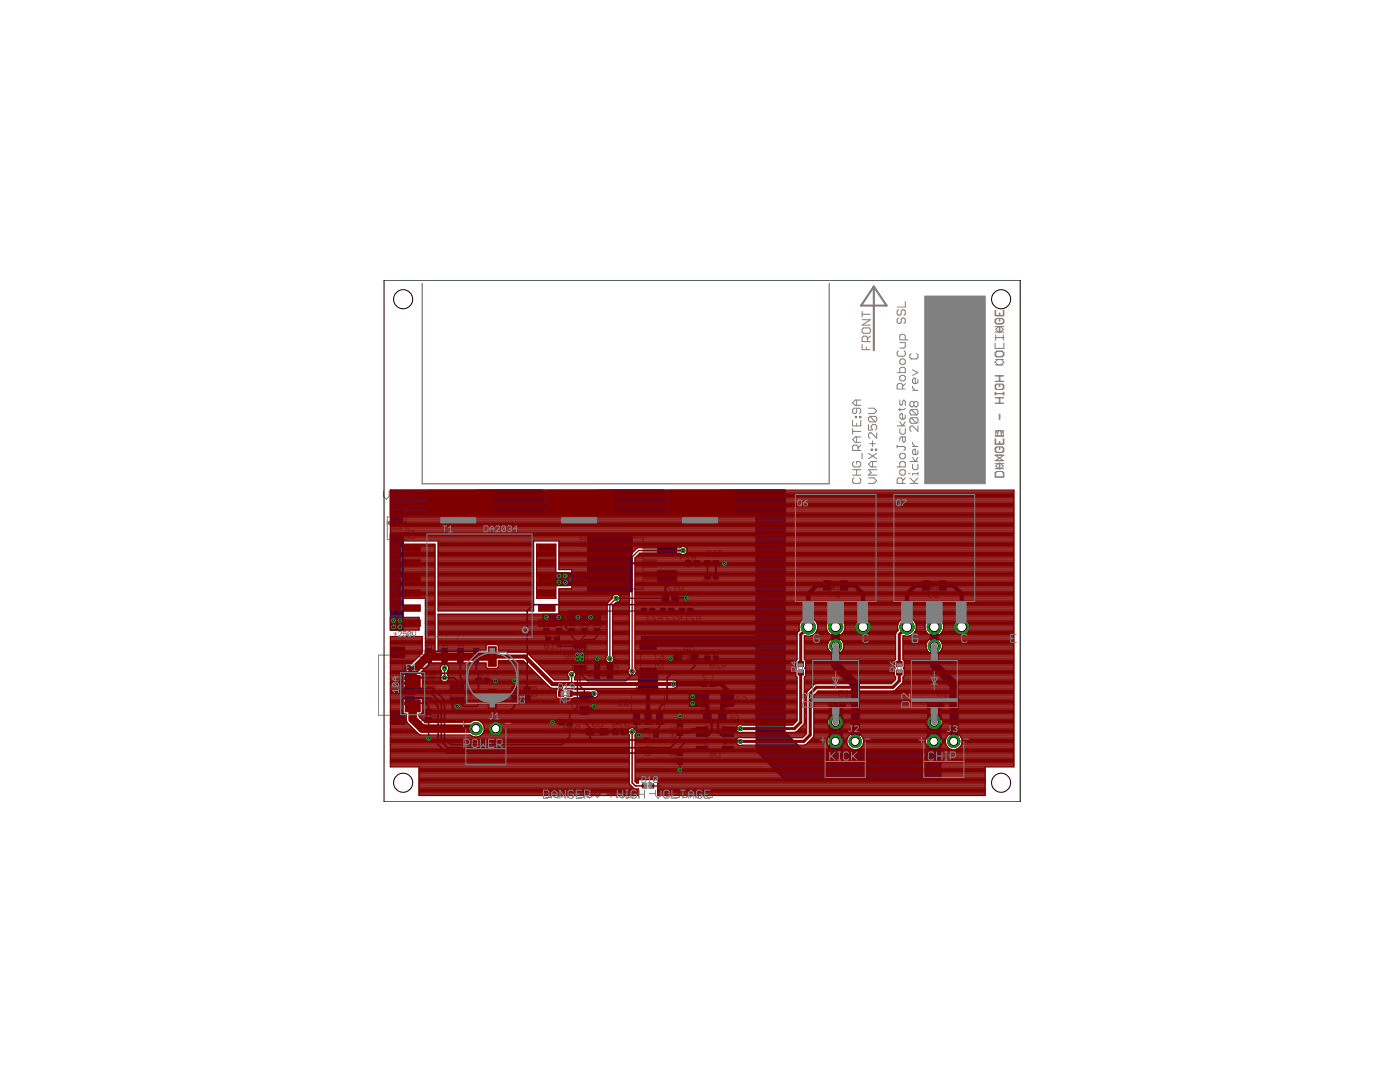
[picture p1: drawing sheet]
<svg xmlns="http://www.w3.org/2000/svg" width="279mm" height="216mm" viewBox="0 0 279 216" stroke-linecap="round" stroke-linejoin="round" font-family="sans-serif">
<g fill="none" stroke="#808080" stroke-width=".2">
<path d="M198.6 61.9v1.1h1.6v-1.1M198.6 68.5v1h1.6M198.6 78.3v.5M198.6 79.4h1.6M198.6 78.5h1.6M198.6 76.1h1.6M198.6 75h1.6M198.6 67.4h1.6M198.6 65.2h1.1l.5 .5-.5 .6h-1.1M198.9 70.1h1l.3 .3v.5l-.3 .3h-1l-.3-.3v-.5zM199.4 62.4v.6M199.4 65.2v1.1"/>
<path d="M199.4 75v1.1M199.4 79.4v1.1M199.9 63.5l.3 .3v.6l-.3 .2h-1l-.3-.2v-.6l.3-.3h.5v.6M199.9 76.6l.3 .3v.5l-.3 .3h-1l-.3-.3v-.5l.3-.3h.5v.6M200.2 66.8v1.1M200.2 78.3v.5M200.2 71.7h-1.1l-.5 .6 .5 .5h1.1M76.6 98v1.1l.5 .5 .5-.5v-1.1M78.2 98.3v1.1l.3 .2h.5l.3-.2M78.2 98.3l.3-.3h.5l.3 .3v1.1M78.2 98.3l1.1 1.1M79.8 98h1.1v.8l-.5-.3h-.3l-.3 .3v.6l.3 .2h.5l.3-.2"/>
<path d="M82.5 98.3l-.2-.3h-.6l-.2 .3v.2l1 1.1h-1M83.1 98.8h1.1M83.7 98.3v1.1M198.6 87.5v1.1h1.6v-1.1M198.6 87h1.6v-.8l-.3-.3h-.5l-.3 .3v.8M198.6 92.5h1.1l.5 .5-.5 .5h-1.1M198.6 85.9l.5 .5M198.6 80.5h1.6M198.9 94.1h1l.3 .3v.8h-1.6v-.8zM199.4 82.6v1.1M199.4 88.1v.5M199.4 92.5v1"/>
<path d="M199.9 89.2l.3 .3v.5l-.3 .3h-1l-.3-.3v-.5l.3-.3h.5v.5M200.2 90.8h-1.6l1.6 1.1h-1.6M77.3 103.1h3.8v4.6h-3.8zM81.5 106.8l.2-.1h.8l.2 .1v.6h-1.2zM81.5 105.5v.8M81.5 105.9h1.2l-.4 .4M115.8 107.1v.8M115.8 108.3l.4 .4M115.8 107.5h1.2l-.4 .4M116 108.3h.8l.2 .2v.4l-.2 .2h-.8l-.2-.2v-.4zM133.4 118.7h.8M133.9 116.9h-.8v.2l.8 .8v.1"/>
<path d="M134.3 118h.8M135.1 117.3l-.4-.4v1.1M135.7 111.1h.8l-.6-.6v1.2M135.9 117.7l-.4 .3M136.3 117.7h-.6l-.2-.2v-.4l.2-.2h.6v1.1M137.6 110.7l-.2-.2h-.3l-.3 .2v.2l.8 .8h-.8M137.8 112.8h.8M137.8 112h.8M138.4 111.3l-.4 .4M138.8 111.3h-.6l-.2-.2v-.4l.2-.2h.6v1.2M140.1 115.6h.8v.6l-.4-.2-.4 .2v.4l.2 .2h.4l.2-.2M141.1 110.1l.2-.2h.4l.2 .2v.8"/>
<path d="M141.1 110.1v.8l.2 .2h.4l.2-.2M141.1 110.1l.8 .8M141.6 115.3h.9M141.6 114.6h.9M141.7 112.8h.7M141.7 112h.7M142.1 115.8l-.2-.2h-.4l-.2 .2v.2l.8 .8h-.8M142.3 111.1h.7M142.9 116.4l-.4 .4M143 110.3l-.3-.4v1.2M143.2 116.4h-.5l-.2-.2v-.4l.2-.2h.5v1.2M143.4 110.1l.2-.2h.4l.2 .2v.8l-.2 .2h-.4l-.2-.2"/>
<path d="M165.5 117.6h2.6M165.5 116.1h2.6M165.6 118.6h.8l-.6-.6v1.2M166.8 118.2l.2-.2h.5v1.2h-.5l-.2-.2zM185.1 117.6h2.7M185.1 116.1h2.7M185.3 118h.8v.6l-.4-.2-.4 .2v.4l.2 .2h.4l.2-.2M186.4 118.2l.2-.2h.6v1.2h-.6l-.2-.2zM77.7 130.7h-2.2v12h2.2M78.9 128.3h.8l-.6-.6v1.1M80.1 127.7h.4M80.2 127.7v1l.3 .1 .3-.1"/>
<path d="M80.3 131.3v11M83.7 130.6h1.2v-.5l-.3-.2h-.3l-.2 .2v.5M84.9 131h-1.2l1.2 .8h-1.2M84.9 129.5h1.2v-.6l-.2-.2h-.4l-.2 .2v.6M84.9 126.6l.4-.2 .2 .2v.5h-.3l-.3-.2zM84.9 127.5v.8l.8-.8 .4 .2v.4l-.2 .2M84.9 128.7l.4 .4M85.2 130.4v.8M85.3 134.6v-.4l.2-.2 .2 .2v.4M85.3 134.3h.4M85.3 137h.4v.4l-.3 .1-.1-.3h.2M85.3 137.8l.4 .4"/>
<path d="M85.6 138.1l-.3 .3M85.7 134.9v.6h-.4M85.7 137.8v.6M85.7 139.5h-.3l-.1-.3 .4-.1v.6M85.9 137.9h.3v.4h-.3M85.9 139.4h.3M85.9 135h.3v.4h-.3M85.9 136.9v.6M85.9 139.1v.6M85.9 137.2h.3M85.9 130.4v.8M85.9 134h.3v.6l-.3-.1z"/>
<path d="M86.1 126.4l-.6 .7M86.2 136.9v.6M86.2 139.1v.6M86.4 134.1h.4l-.4 .3 .1 .2 .3-.1M86.4 135h.4l-.4 .3 .1 .2 .3-.1M86.4 137h.4v.4h-.4M86.4 139.2h.4v.4h-.4M86.4 137.8l.4 .4M86.7 138.1l-.3 .3M86.8 137.8v.6M88.1 129.5h1.2v-.6l-.2-.2h-.4l-.2 .2v.6M88.1 127.9h1.2l-.4 .4"/>
<path d="M88.1 128.7l.4 .4M88.1 127.5v.8M88.3 130.4v.8M88.7 126.6l-.2-.2-.4 .2v.3l.2 .2M88.7 126.6l.2-.2 .4 .2v.3l-.2 .2M88.7 126.6v.1M89.1 130.4v.8M89.7 136.9v3M89.7 138.9h3.1M91.3 129.5h1.2v-.6l-.2-.2h-.4l-.2 .2v.6M91.3 126.4v.7l.8-.7 .4 .2v.3l-.2 .2M91.3 128.7l.4 .4"/>
<path d="M91.3 127.9h1.2l-.4 .4M91.3 127.5v.8M91.5 130.4v.8M92.2 130.4v.8M92.8 136.9v3M93.6 139.1h.8M94.4 138.3l-.4-.3v1.1M94.6 130.5v.6M94.7 138v.9l.3 .2h.3l.2-.2v-.9M95.5 130.5v.6M95.6 134.6l-.2-.2 .2-.4h.4l.2 .2-.2 .4M95.6 134.6l-.2 .2 .2 .4h.4l.2-.2-.2-.4"/>
<path d="M95.6 134.6h.4M95.9 130.9v.7h1.1M95.9 129.7v.8M95.9 130.1h1.1l-.4 .4M96 136.3h.7M96 135.5h.7M96.6 134.2l.2-.2h.4l.1 .2v.8l-.1 .2h-.4l-.2-.2M102.3 138v.9M103 138v.9M103.4 139h1.1v-.6l-.2-.2h-.4l-.2 .2v.6M103.4 138.2l.3 .4M103.9 137.1v.5l.2 .2 .4-.2v-.4l-.2-.1h-.8l-.1 .1v.4l.1 .2"/>
<path d="M104.9 138v.9M105.6 138v.9M105.9 139h1.2v-.6l-.2-.2h-.4l-.2 .2v.6M105.9 138.2l.4 .4M106.5 137.2l-.2-.1-.4 .1v.4l.2 .2 .4-.2M106.5 137.2l.2-.1 .4 .1v.4l-.2 .2-.4-.2M106.5 137.2v.4M108.6 124.7v.7M108.7 128.5l.2-.2h.4l.2 .2v.8M108.7 128.5v.8l.2 .2h.4l.2-.2M108.7 128.5l.8 .8M109.5 124.7v.7"/>
<path d="M109.7 124.8h1.2l-.4 .3M109.7 124.4v.7M109.9 128h.8M109.9 127.3h.8M109.9 129.5h.8M109.9 125.5l-.2 .2v.4l.2 .2h.8l.2-.2v-.4l-.2-.2M110.3 123.4l.2-.2 .4 .2v.4l-.2 .2M110.3 123.4v.2M110.3 123.4l-.2-.2-.4 .2v.4l.2 .2M110.7 128.7l-.4-.4v1.2M111.1 124.7v.7M111.4 129.1l-.3 .4"/>
<path d="M111.8 129.1h-.5l-.2-.2v-.4l.2-.2h.5v1.2M112 124.7v.7M112.2 123.2v.8l.8-.8 .4 .2v.4l-.2 .2M112.2 124.4v.7M112.2 124.8h1.2l-.4 .3M112.4 125.5l-.2 .2v.4l.2 .2h.8l.2-.2v-.4l-.2-.2M113.7 124.7v.8M113.8 130.3v.8h-.6l.2-.4-.2-.4h-.4l-.2 .2v.4l.2 .2M113.8 131.5h-1l-.2 .2v.4l.2 .2h1M114.2 139.4v.8l.7-.8 .4 .2v.4l-.2 .2M114.2 128.9h3v4.5h-3zM114.4 124.7v.8"/>
<path d="M114.8 126.3h1.2v-.6l-.2-.2h-.4l-.2 .2v.6M114.8 124.8h1.2l-.4 .3M114.8 125.5l.4 .4M114.8 123.2v.8M114.8 124.4v.7M114.8 123.6h1.2l-.4 .4M115.2 128.9v1h-1M115.8 139.4v1.9M116.2 124.7v.7M117.1 124.7v.7M117.4 139.4v1.9M117.5 125.5l-.2 .2v.4l.2 .2h.8l.2-.2v-.4l-.2-.2"/>
<path d="M117.9 124.5l-.2-.1-.4 .1v.4l.2 .2M117.9 124.5l.2-.1 .4 .1v.4l-.2 .2M117.9 124.5v.3M118.7 133.6v.7M118.8 124.7v.8M119.5 124.7v.8M119.6 133.6v.7M119.9 126.3h1.1v-.6l-.2-.2h-.4l-.2 .2v.6M119.9 124.4v.7l.7-.7 .4 .1v.4l-.2 .2M119.9 125.5l.3 .4M120.1 133.8l-.2 .2v.4l.2 .2h.7l.2-.2v-.4l-.2-.2M120.4 132.6v.6l.2 .2 .4-.2v-.4l-.2-.2h-.7l-.2 .2v.4l.2 .2"/>
<path d="M120.8 123.2l.2 .2v.4l-.2 .2h-.7M120.8 123.2h-.7l-.2 .2v.4l.2 .2M120.8 123.2l-.7 .8M121.3 133.5v.9M122.1 133.5v.9M122.4 134.6h1.2v-.6l-.2-.2h-.4l-.2 .2v.6M122.4 133.8l.4 .4M122.4 133h1.2l-.4 .4M122.4 132.6v.8M123 131.4v.8l.6-.6h-1.2M123.5 139.7h.8v.6l-.4-.2-.4 .2v.4l.2 .1h.4l.2-.1M124.7 139.9l.2-.2h.4l.2 .2v.8l-.2 .1h-.4l-.2-.1z"/>
<path d="M126.9 137.4h.5l-.4-.4v.7M127.9 129.1v4.7M128.9 121.6h.9M128.9 122.3h.9M129.2 123.2h.2M129.2 123.2l-.2 .2 .2 .4h.4l.2-.2M129.8 122.8l-.2-.2h-.4l-.2 .2 .2 .4M130.8 129.1v4.7M131 122.8l-.2-.2h-.4l-.2 .2v.2l.8 .8h-.8M131.3 131.6h.2l.7-.8h.3v.8M131.3 133.9h1.2v-.6l-.3-.2h-.3l-.2 .2v.6M131.3 132v.8l.8-.8 .4 .2v.4l-.3 .2"/>
<path d="M131.3 133.1l.4 .4M131.8 123.4l-.4 .4M132.1 123.4h-.5l-.2-.2v-.4l.2-.2h.5v1.2M132.7 121.6h.9M132.7 122.3h.9M133.4 120h.8M133.6 122.8l-.2-.2h-.4l-.2 .2v.2l.8 .8h-.8M134.8 122.8l-.2-.2h-.4l-.2 .2v.2l.8 .8h-.8M135.6 123.4l-.4 .4M135.6 130.6h2.7M135.6 132.2h2.7M136 123.4h-.6l-.2-.2v-.4l.2-.2h.6v1.2"/>
<path d="M136.5 121.6h.9M136.5 122.3h.9M136.7 123.8h.7M136.7 129.6l-.2-.1 .2-.4h.4l.1 .2-.1 .3M136.7 129.6l-.2 .3 .2 .3h.4l.1-.2-.1-.4M136.7 129.6h.4M137.4 123l-.4-.4v1.2M137.8 129.1h.6v1.1h-.6l-.2-.2v-.7zM138.6 122.8l-.2-.2h-.4l-.2 .2v.2l.8 .8h-.8M139.4 123.4l-.4 .4M139.8 123.4h-.6l-.2-.2v-.4l.2-.2h.6v1.2M139.9 138.1h5.6v3.1h-5.6z"/>
<path d="M141 136.1h.8M141 136.9h.8M141.1 134.7l-.2-.2h-.4l-.2 .2v.2l.8 .8h-.8M141.6 131.1h.9M141.6 131.8h.9M141.9 132.7l-.2-.2 .2-.4h.4l.2 .2-.2 .4M141.9 132.7l-.2 .2 .2 .4h.4l.2-.2-.2-.4M141.9 132.7h.4M142.2 134.5v1.2h-.7M143.7 132.3l-.2-.2h-.4l-.2 .2v.2l.8 .8h-.8M144.5 132.9l-.4 .4M144.8 132.9h-.5l-.2-.2v-.4l.2-.2h.5v1.2"/>
<path d="M147.8 139h-.8v.2l.8 .8v.2M148.1 139.2l.2-.2h.4l.2 .2v.8l-.2 .2h-.4l-.2-.2M167.4 137.8h.8v.6l-.4-.2-.4 .2v.4l.2 .2h.4l.2-.2M168.4 139.5h1.9M168.6 139h.8M169.4 138.2l-.4-.4v1.2M170.1 138.6l-.3 .4M170.5 138.6h-.6l-.1-.2v-.4l.1-.2h.6v1.2M187.1 137.8l.8 .6M187.3 138.4h.6v.4l-.2 .2h-.4l-.2-.2zM188 139.5h2M188.3 139h.7"/>
<path d="M189 138.2l-.3-.4v1.2M189.8 138.6l-.4 .4M190.2 138.6h-.6l-.2-.2v-.4l.2-.2h.6v1.2M83.7 144.5h1.2v-.6l-.3-.2h-.3l-.2 .2v.6M83.7 143.3h.2l.7-.7h.3v.7M83.7 143.7l.4 .4M85.2 142.4v.9M85.9 142.4v.9M86.2 142.9h1.2v-.6l-.2-.2h-.4l-.2 .2v.6M87.4 143.3h-1.2l1.2 .8h-1.2M92.2 144.8h1.1M92.8 144.2v1.1"/>
<path d="M100.9 144.3h1.1M108.9 157.5h1v1.7h-1M109.4 158.3h.5M110.5 157.8l.3-.3h.5l.3 .3v1.1l-.3 .3h-.5l-.3-.3v-.6h.5M112.1 158.3h1.1M112.1 159.2v-1.1l.6-.6 .5 .6v1.1M112.4 144.5h.9M112.4 143.8h.9M112.7 145.4l-.2-.2 .2-.4h.4l.2 .2-.2 .4M112.7 145.4l-.2 .2 .2 .4h.4l.2-.2-.2-.4M112.7 145.4h.4M113.7 146h.8"/>
<path d="M113.8 157.5h1.1M114.3 157.5v1.7M114.3 140.6l-.1 .2v.3l.1 .2h.8l.2-.2v-.3l-.2-.2M114.5 145.2l-.4-.4v1.2M115.3 145.6l-.4 .4M115.7 145.6h-.6l-.2-.2v-.4l.2-.2h.6v1.2M116.5 157.5v1.7h-1.1M117.1 157.8l.2-.3h.6l.2 .3v1.1l-.2 .3h-.6l-.2-.3zM118.2 145.3h2v1.4h-2zM118.3 144.4h.6l.2-.2-.2-.4h-.4l-.2 .2v.8l.2 .2h.4l.2-.2M118.7 157.5v1.1l.5 .6 .6-.6v-1.1M119.1 145.6l.6 .4-.6 .4z"/>
<path d="M119.6 143.8h.6v1.2h-.6l-.2-.2v-.8zM121.9 158.3h1.1M121.9 157.5v1.7M122.3 144.8h.6l.2-.2-.2-.4h-.3l-.3 .2v.8l.3 .2h.3l.2-.2M123 157.5v1.7M123.2 145.7h.9M123.2 146.4h.9M123.6 157.8l.3-.3h.5l.3 .3v1.1l-.3 .3h-.5l-.3-.3v-.6h.5M124.3 144.4l-.2-.2h-.4l-.2 .2v.2l.8 .8h-.8M125.1 140.5l-.4 .3M125.1 144.9l-.4 .5M125.2 159.2h.6"/>
<path d="M125.2 157.5h.6M125.5 144.9h-.6l-.2-.1v-.4l.2-.2h.6v1.2M125.5 157.5v1.7M126.3 158.3h1.1M126.3 157.5v1.7M127.4 157.5v1.7M127.9 144.2l-.1 .2 .1 .2 .3-.1M127.9 144.2h.1M128.2 144l-.3-.1-.1 .1 .1 .2M128.6 150l.4 .3M128.8 150h.8l.2 .2v.3l-.2 .2h-.8l-.2-.2v-.3zM129.2 148.8v.7l.6-.5h-1.2"/>
<path d="M129.6 158.3h1.1M129.6 145.2h.7v2.9h-.7zM130.6 144l-.1-.1-.4 .1 .5 .6h-.5M132.2 144.6h.5M132.7 144.1l-.2-.2v.7M133.4 158.6l-.5 .6M133.8 152.1h1.2v-.5l-.2-.3h-.4l-.2 .3v.5M133.8 145.1v.8l.8-.8 .4 .2v.4l-.2 .2M133.8 147h1.2v-.5l-.2-.2h-.4l-.2 .2v.5M133.8 151.3l.4 .4M133.8 150.6h1.2l-.4 .4M133.8 150.2v.8"/>
<path d="M133.8 146.3l.4 .4M133.9 158.6h-.8l-.2-.3v-.5l.2-.3h.8v1.7M134.5 157.5h1.1v1.7h-1.1M135 158.3h.6M135.3 145v.8M135.3 150.7v.8M136 145v.8M136 150.7v.8M136.1 157.8l.3-.3h.5l.3 .3v1.1l-.3 .3h-.5l-.3-.3v-.6h.6M137.8 157.5v1.7l1.1-1.7v1.7M139.4 159.2v-1.1l.6-.6 .5 .6v1.1M139.4 158.3h1.1"/>
<path d="M141.1 157.8l.2-.3h.8v1.7h-.8l-.2-.3zM141.1 142.1h3.1M141.1 143.6h3.1M141.9 150.5l-.2 .2 .2 .4h.4l.2-.2-.2-.4M141.9 150.5l-.2-.2 .2-.4h.4l.2 .2-.2 .4M141.9 150.5h.4M142.9 149.9v1l.2 .2h.4l.2-.2v-1M145.8 142.7l.6 .5M145.9 143.2h.5v.3l-.5 .2-.1-.2zM146.7 142.9l.2-.2 .4 .2v.6l-.1 .2-.5-.2M168.4 141.1h1.9M188 141.1h2"/>
</g>
<g fill="#808080" stroke="#808080" stroke-width=".2">
<path d="M78.1 102.6h2.2v.6h-2.2z"/>
<path d="M78.1 107.7h2.2v.5h-2.2z"/>
<path d="M77.3 104.1h3.8v.5h-3.8z"/>
<path d="M132.3 109.3h1.5v1.1h-1.5z"/>
<path d="M131 109.1h1.4v1.5h-1.4z"/>
<path d="M132.3 114.4h1.5v1.1h-1.5z"/>
<path d="M131 114.2h1.4v1.5h-1.4z"/>
<path d="M139.6 148.9h1.1v.6h-1.1z"/>
<path d="M139.6 147.7h1.1v.5h-1.1z"/>
<path d="M139.6 146.4h1.1v.5h-1.1z"/>
<path d="M139.6 145.1h1.1v.5h-1.1z"/>
<path d="M144.7 145.1h1.1v.5h-1.1z"/>
<path d="M144.7 146.4h1.1v.5h-1.1z"/>
<path d="M144.7 147.7h1.1v.5h-1.1z"/>
<path d="M144.7 148.9h1.1v.6h-1.1z"/>
<path d="M170.3 139.4h.7v1.8h-.7z"/>
<path d="M167.6 139.4h.8v1.8h-.8z"/>
<path d="M189.9 139.4h.8v1.8h-.8z"/>
<path d="M187.3 139.4h.7v1.8h-.7z"/>
<path d="M143.8 142h.5v1.7h-.5z"/>
<path d="M141.1 142h.5v1.7h-.5z"/>
<path d="M139.7 138.6h.1v2.2h-.1z"/>
<path d="M145.5 138.6h.2v2.2h-.2z"/>
<path d="M144.6 138.1h.5v3.1h-.5z"/>
<path d="M135.3 150.3h.8v.4h-.8z"/>
<path d="M135.3 151.5h.8v.5h-.8z"/>
<path d="M135.3 145.8h.8v.4h-.8z"/>
<path d="M135.3 144.5h.8v.5h-.8z"/>
<path d="M141.7 136h.5v1h-.5z"/>
<path d="M140.5 136h.6v1h-.6z"/>
<path d="M164.9 116h.6v1.7h-.6z"/>
<path d="M168.1 116h.5v1.7h-.5z"/>
<path d="M184.6 116h.6v1.7h-.6z"/>
<path d="M187.7 116h.6v1.7h-.6z"/>
<path d="M85.1 143.3h.9v.4h-.9z"/>
<path d="M85.1 142h.9v.4h-.9z"/>
<path d="M104.8 137.6h.8v.4h-.8z"/>
<path d="M104.8 138.8h.8v.5h-.8z"/>
<path d="M102.3 138.8h.8v.5h-.8z"/>
<path d="M102.3 137.6h.8v.4h-.8z"/>
<path d="M94.6 130h.9v.5h-.9z"/>
<path d="M94.6 131.1h.9v.5h-.9z"/>
<path d="M95.5 135.4h.5v1h-.5z"/>
<path d="M96.6 135.4h.6v1h-.6z"/>
<path d="M109.4 127.2h.5v.9h-.5z"/>
<path d="M110.7 127.2h.4v.9h-.4z"/>
<path d="M118.7 124.2h.9v.5h-.9z"/>
<path d="M118.7 125.5h.9v.4h-.9z"/>
<path d="M113.2 143.7h.5v.8h-.5z"/>
<path d="M112 143.7h.4v.8h-.4z"/>
<path d="M115.8 138.6h1.7v.8h-1.7z"/>
<path d="M115.8 141.3h1.7v.7h-1.7z"/>
<path d="M111.1 125.4h.9v.5h-.9z"/>
<path d="M111.1 124.2h.9v.6h-.9z"/>
<path d="M108.6 125.4h.9v.5h-.9z"/>
<path d="M108.6 124.2h.9v.6h-.9z"/>
<path d="M132.7 118.7h.6v1.4h-.6z"/>
<path d="M134.2 118.7h.6v1.4h-.6z"/>
<path d="M137.4 121.5h.4v.8h-.4z"/>
<path d="M136.1 121.5h.4v.8h-.4z"/>
<path d="M133.6 121.5h.4v.8h-.4z"/>
<path d="M132.3 121.5h.4v.8h-.4z"/>
<path d="M129.8 121.5h.4v.8h-.4z"/>
<path d="M128.5 121.5h.4v.8h-.4z"/>
<path d="M113.7 125.5h.8v.4h-.8z"/>
<path d="M113.7 124.2h.8v.5h-.8z"/>
<path d="M116.2 125.4h.9v.5h-.9z"/>
<path d="M116.2 124.2h.9v.6h-.9z"/>
<path d="M91.5 130h.8v.4h-.8z"/>
<path d="M91.5 131.2h.8v.4h-.8z"/>
<path d="M88.3 130h.8v.4h-.8z"/>
<path d="M88.3 131.2h.8v.4h-.8z"/>
<path d="M121.3 133.1h.8v.4h-.8z"/>
<path d="M121.3 134.4h.8v.4h-.8z"/>
<path d="M118.7 134.3h1v.5h-1z"/>
<path d="M118.7 133.1h1v.5h-1z"/>
<path d="M137.4 112h.4v.8h-.4z"/>
<path d="M138.6 112h.5v.8h-.5z"/>
<path d="M141.2 111.9h.5v1h-.5z"/>
<path d="M142.3 111.9h.6v1h-.6z"/>
<path d="M141.2 114.5h.4v.9h-.4z"/>
<path d="M142.5 114.5h.4v.9h-.4z"/>
<path d="M85.1 130h.9v.4h-.9z"/>
<path d="M85.1 131.2h.9v.4h-.9z"/>
<path d="M127.7 136.7h3.2v1.8h-3.2z"/>
<path d="M128.9 142.1h.9v1.9h-.9z"/>
<path d="M131.2 142.1h.9v1.9h-.9z"/>
<path d="M126.6 142.1h.8v1.9h-.8z"/>
<path d="M129 147.4h.5v.4h-.5z"/>
<path d="M129 145.5h.5v.4h-.5z"/>
<path d="M130.4 146.5h.5v.4h-.5z"/>
<path d="M138.2 130.6h.6v1.7h-.6z"/>
<path d="M135.1 130.6h.6v1.7h-.6z"/>
<path d="M127.8 133.8h3.1v.8h-3.1z"/>
<path d="M127.8 128.2h3.1v.9h-3.1z"/>
<path d="M142.5 131h.4v.8h-.4z"/>
<path d="M141.2 131h.4v.8h-.4z"/>
<path d="M124 145.6h.5v.9h-.5z"/>
<path d="M122.8 145.6h.4v.9h-.4z"/>
<path d="M119.7 145.3h.2v1.4h-.2z"/>
<path d="M128.5 109.1h2.5v1.5h-2.5z"/>
<path d="M128.5 114.2h2.5v1.5h-2.5z"/>
<path d="M128.5 111.7h2.5v1.4h-2.5z"/>
<path d="M165.9 116.1h.6v1.5h-.6z"/>
<path d="M185.6 116.1h.6v1.5h-.6z"/>
<path d="M137.2 130.6h.6v1.6h-.6z"/>
</g>
<path d="M119.5 107.3h8.8v10.2h-8.5l-1.4-2v-6.5zM119.8 107.3v10.2" fill="none" stroke="#808080" stroke-width=".25"/>
<path d="M79.2 104.6l1 1h-2zM166.4 116.8l1-.6v1.2zM186.1 116.8l1-.6v1.2zM126 138.5h6.6v3.6h-6.6zM136.3 130.8l1 .6-1 .6zM140.8 144.9h3.8v4.8h-3.8zM141.3 144.9v4.8" fill="none" stroke="#808080" stroke-width=".21"/>
<g fill="#000080" stroke="#000080" stroke-width=".2">
<path d="M78 102h2.4v2.4h-2.4z"/>
<path d="M78 106.4h2.4v2.4h-2.4z"/>
<path d="M131.2 108.8h3.8v2.1h-3.8z"/>
<path d="M131.2 113.9h3.8v2.1h-3.8z"/>
<path d="M117.3 106.7h8.9v11.4h-8.9z"/>
<path d="M139 147.6h2.2v.6h-2.2z"/>
<path d="M144.2 147.6h2.2v.6h-2.2z"/>
<path d="M139 148.9h2.2v.6h-2.2z"/>
<path d="M139 146.4h2.2v.6h-2.2z"/>
<path d="M139 145.1h2.2v.6h-2.2z"/>
<path d="M144.2 148.9h2.2v.6h-2.2z"/>
<path d="M144.2 146.4h2.2v.6h-2.2z"/>
<path d="M144.2 145.1h2.2v.6h-2.2z"/>
<path d="M167.1 139.4h1.6v1.8h-1.6z"/>
<path d="M169.9 139.4h1.6v1.8h-1.6z"/>
<path d="M186.8 139.4h1.6v1.8h-1.6z"/>
<path d="M189.6 139.4h1.6v1.8h-1.6z"/>
<path d="M143.4 141.9h1.5v1.9h-1.5z"/>
<path d="M140.4 141.9h1.5v1.9h-1.5z"/>
<path d="M143.9 138.4h2.6v2.5h-2.6z"/>
<path d="M138.9 138.4h2.5v2.5h-2.5z"/>
<path d="M135.1 151.4h1.1v1.1h-1.1z"/>
<path d="M135.1 149.8h1.1v1h-1.1z"/>
<path d="M135.1 144h1.1v1.1h-1.1z"/>
<path d="M135.1 145.7h1.1v1h-1.1z"/>
<path d="M80.8 133h1.9v.6h-1.9z"/>
<path d="M80.8 134h1.9v.6h-1.9z"/>
<path d="M80.8 135h1.9v.6h-1.9z"/>
<path d="M80.8 136h1.9v.6h-1.9z"/>
<path d="M80.8 138h1.9v.6h-1.9z"/>
<path d="M80.8 137h1.9v.6h-1.9z"/>
<path d="M80.8 139h1.9v.6h-1.9z"/>
<path d="M80.8 140h1.9v.6h-1.9z"/>
<path d="M78 142.4h2.8v2.1h-2.8z"/>
<path d="M78 129.1h2.8v2.1h-2.8z"/>
<path d="M141.7 136h1.1v1h-1.1z"/>
<path d="M140 136h1.1v1h-1.1z"/>
<path d="M164.4 115.9h1.4v1.9h-1.4z"/>
<path d="M167.8 115.9h1.4v1.9h-1.4z"/>
<path d="M184.1 115.9h1.4v1.9h-1.4z"/>
<path d="M187.5 115.9h1.3v1.9h-1.3z"/>
<path d="M85 141.5h1.1v1h-1.1z"/>
<path d="M85 143.2h1.1v1h-1.1z"/>
<path d="M91.9 136.6h.6v1h-.6z"/>
<path d="M90.9 136.6h.7v1h-.7z"/>
<path d="M90 136.6h.6v1h-.6z"/>
<path d="M91.9 139.2h.6v1h-.6z"/>
<path d="M90.9 139.2h.7v1h-.7z"/>
<path d="M90 139.2h.6v1h-.6z"/>
<path d="M104.7 138.7h1.1v1.1h-1.1z"/>
<path d="M104.7 137.1h1.1v1h-1.1z"/>
<path d="M102.1 137.1h1.1v1h-1.1z"/>
<path d="M102.1 138.7h1.1v1.1h-1.1z"/>
<path d="M94.6 129.4h1v1.1h-1z"/>
<path d="M94.6 131.1h1v1.1h-1z"/>
<path d="M94.9 135.4h1.1v1h-1.1z"/>
<path d="M96.6 135.4h1.1v1h-1.1z"/>
<path d="M110.6 127.1h1.1v1.1h-1.1z"/>
<path d="M108.9 127.1h1v1.1h-1z"/>
<path d="M114.6 132.8h.3v.9h-.3z"/>
<path d="M115.1 132.8h.3v.9h-.3z"/>
<path d="M115.6 132.8h.3v.9h-.3z"/>
<path d="M116.1 132.8h.3v.9h-.3z"/>
<path d="M116.6 132.8h.3v.9h-.3z"/>
<path d="M114.6 128.5h.3v.8h-.3z"/>
<path d="M115.1 128.5h.3v.8h-.3z"/>
<path d="M115.6 128.5h.3v.8h-.3z"/>
<path d="M116.1 128.5h.3v.8h-.3z"/>
<path d="M116.6 128.5h.3v.8h-.3z"/>
<path d="M114.8 130.2h1.9v1.7h-1.9z"/>
<path d="M118.6 125.4h1.1v1h-1.1z"/>
<path d="M118.6 123.7h1.1v1h-1.1z"/>
<path d="M111.5 143.6h1v1.1h-1z"/>
<path d="M113.2 143.6h1v1.1h-1z"/>
<path d="M115.7 138.1h1.8v1.6h-1.8z"/>
<path d="M115.7 140.9h1.8v1.6h-1.8z"/>
<path d="M111 125.4h1.1v1.1h-1.1z"/>
<path d="M111 123.7h1.1v1.1h-1.1z"/>
<path d="M108.5 125.4h1v1.1h-1z"/>
<path d="M108.5 123.7h1v1.1h-1z"/>
<path d="M134.1 118.6h1.3v1.5h-1.3z"/>
<path d="M132.2 118.6h1.3v1.5h-1.3z"/>
<path d="M135.6 121.4h1v1.1h-1z"/>
<path d="M137.3 121.4h1v1.1h-1z"/>
<path d="M131.8 121.4h1v1.1h-1z"/>
<path d="M133.5 121.4h1v1.1h-1z"/>
<path d="M128 121.4h1v1.1h-1z"/>
<path d="M129.7 121.4h1v1.1h-1z"/>
<path d="M113.5 123.7h1.1v1h-1.1z"/>
<path d="M113.5 125.4h1.1v1h-1.1z"/>
<path d="M116.1 125.4h1v1.1h-1z"/>
<path d="M116.1 123.7h1v1.1h-1z"/>
<path d="M91.3 131.1h1.1v1.1h-1.1z"/>
<path d="M91.3 129.4h1.1v1.1h-1.1z"/>
<path d="M88.2 131.1h1.1v1.1h-1.1z"/>
<path d="M88.2 129.4h1.1v1.1h-1.1z"/>
<path d="M121.2 134.3h1.1v1h-1.1z"/>
<path d="M121.2 132.6h1.1v1h-1.1z"/>
<path d="M118.7 134.3h1v1.1h-1z"/>
<path d="M118.7 132.6h1v1.1h-1z"/>
<path d="M138.6 111.8h1v1.1h-1z"/>
<path d="M136.9 111.8h1v1.1h-1z"/>
<path d="M140.6 111.9h1.1v1h-1.1z"/>
<path d="M142.3 111.9h1.1v1h-1.1z"/>
<path d="M142.4 114.4h1v1.1h-1z"/>
<path d="M140.7 114.4h1v1.1h-1z"/>
<path d="M85 131.1h1.1v1.1h-1.1z"/>
<path d="M85 129.4h1.1v1.1h-1.1z"/>
<path d="M131 142.3h1.2v2.2h-1.2z"/>
<path d="M128.7 142.3h1.2v2.2h-1.2z"/>
<path d="M126.4 142.3h1.2v2.2h-1.2z"/>
<path d="M127.5 136.1h3.6v2.2h-3.6z"/>
<path d="M128.5 147.3h.9v.8h-.9z"/>
<path d="M128.5 145.3h.9v.8h-.9z"/>
<path d="M130.5 146.3h.9v.8h-.9z"/>
<path d="M137.9 130.5h1.4v1.8h-1.4z"/>
<path d="M134.6 130.5h1.4v1.8h-1.4z"/>
<path d="M127.7 133.3h3.2v1.8h-3.2z"/>
<path d="M127.7 127.7h3.2v1.8h-3.2z"/>
<path d="M140.7 130.9h1v1.1h-1z"/>
<path d="M142.4 130.9h1v1.1h-1z"/>
<path d="M122.3 145.5h1v1.1h-1z"/>
<path d="M124 145.5h1v1.1h-1z"/>
<path d="M119.9 145.4h1.5v1.2h-1.5z"/>
<path d="M117 145.4h1.5v1.2h-1.5z"/>
<path d="M119.6 97.8h13v5h-13z"/>
<path d="M143.7 97.8h13v5h-13z"/>
<path d="M95.5 97.8h13v5h-13z"/>
</g>
<g fill="none" stroke="#000080" stroke-width=".25">
<path d="M77.9 100h78.7M77.9 99.8h78.7M77.9 99.5h78.7M77.9 99.3h78.7M77.9 99.1h78.7M77.9 98.9h78.7M77.9 98.7h78.7M77.9 98.4h78.7M77.9 98.2h78.7M77.9 98h78.7M77.9 106.7h2.6v19h-2.6zM77.9 120h2.6"/>
<path d="M77.9 119.8h2.6M77.9 119.5h2.6M77.9 119.3h2.6M77.9 119.1h2.6M77.9 118.9h2.6M77.9 118.6h2.6M77.9 118.4h2.6M77.9 118.2h2.6M77.9 118h2.6M77.9 117.8h2.6M77.9 117.5h2.6M77.9 117.3h2.6"/>
<path d="M77.9 117.1h2.6M77.9 116.9h2.6M77.9 116.6h2.6M77.9 116.4h2.6M77.9 116.2h2.6M77.9 116h2.6M77.9 115.8h2.6M77.9 115.5h2.6M77.9 115.3h2.6M77.9 115.1h2.6M77.9 114.9h2.6M77.9 114.6h2.6"/>
<path d="M77.9 114.4h2.6M77.9 114.2h2.6M77.9 114h2.6M77.9 113.7h2.6M77.9 113.5h2.6M77.9 113.3h2.6M77.9 113.1h2.6M77.9 112.9h2.6M77.9 112.6h2.6M77.9 112.4h2.6M77.9 112.2h2.6M77.9 112h2.6"/>
<path d="M77.9 111.8h2.6M77.9 111.5h2.6M77.9 111.3h2.6M77.9 111.1h2.6M77.9 110.9h2.6M77.9 110.6h2.6M77.9 110.4h2.6M77.9 110.2h2.6M77.9 110h2.6M77.9 109.8h2.6M77.9 109.5h2.6M77.9 109.3h2.6"/>
<path d="M77.9 109.1h2.6M77.9 108.9h2.6M77.9 108.6h2.6M77.9 108.4h2.6M77.9 108.2h2.6M77.9 108h2.6M77.9 107.8h2.6M77.9 107.5h2.6M77.9 107.3h2.6M77.9 107.1h2.6M77.9 106.9h2.6M77.9 102.7h78.7"/>
<path d="M77.9 102.4h78.7M77.9 102.2h78.7M77.9 102h78.7M77.9 101.8h78.7M77.9 101.5h78.7M77.9 101.3h78.7M77.9 101.1h78.7M77.9 100.9h78.7M77.9 100.6h78.7M77.9 100.4h78.7M77.9 100.2h78.7M110.9 114.3h7v-4.4h7.6v6.9h-14.6z"/>
<path d="M110.9 116.6h14.6M110.9 116.4h14.6M110.9 116.2h14.6M110.9 116h14.6M110.9 115.8h14.6M110.9 115.5h14.6M110.9 115.3h14.6M110.9 115.1h14.6M110.9 114.9h14.6M110.9 114.6h14.6M110.9 114.4h14.6M117.9 114.2h7.6"/>
<path d="M117.9 114h7.6M117.9 113.7h7.6M117.9 113.5h7.6M117.9 113.3h7.6M117.9 113.1h7.6M117.9 112.9h7.6M117.9 112.6h7.6M117.9 112.4h7.6M117.9 112.2h7.6M117.9 112h7.6M117.9 111.8h7.6M117.9 111.5h7.6"/>
<path d="M117.9 111.3h7.6M117.9 111.1h7.6M117.9 110.9h7.6M117.9 110.6h7.6M117.9 110.4h7.6M117.9 110.2h7.6M117.9 110h7.6M123 119.4h9.8M150.9 102.9v24.1h-22.8v1.9h22.8v20.9l5.7 5.8h31.1v-15.9h-2.5v10.1h-17.2v-10.1h-2.5v10.1h-5.1l-3.8-3.8v-48.2h-78.7v5.1h78.7M150.9 120h5.7M150.9 119.8h5.7M150.9 119.5h5.7"/>
<path d="M150.9 119.3h5.7M150.9 119.1h5.7M150.9 118.9h5.7M150.9 118.6h5.7M150.9 118.4h5.7M150.9 118.2h5.7M150.9 118h5.7M150.9 117.8h5.7M150.9 117.5h5.7M150.9 117.3h5.7M150.9 117.1h5.7M150.9 116.9h5.7"/>
<path d="M150.9 116.6h5.7M150.9 116.4h5.7M150.9 116.2h5.7M150.9 116h5.7M150.9 115.8h5.7M150.9 115.5h5.7M150.9 115.3h5.7M150.9 115.1h5.7M150.9 114.9h5.7M150.9 114.6h5.7M150.9 114.4h5.7M150.9 114.2h5.7"/>
<path d="M150.9 114h5.7M150.9 113.7h5.7M150.9 113.5h5.7M150.9 113.3h5.7M150.9 113.1h5.7M150.9 112.9h5.7M150.9 112.6h5.7M150.9 112.4h5.7M150.9 112.2h5.7M150.9 112h5.7M150.9 111.8h5.7M150.9 111.5h5.7"/>
<path d="M150.9 111.3h5.7M150.9 111.1h5.7M150.9 110.9h5.7M150.9 110.6h5.7M150.9 110.4h5.7M150.9 110.2h5.7M150.9 110h5.7M150.9 109.8h5.7M150.9 109.5h5.7M150.9 109.3h5.7M150.9 109.1h5.7M150.9 108.9h5.7"/>
<path d="M150.9 108.6h5.7M150.9 108.4h5.7M150.9 108.2h5.7M150.9 108h5.7M150.9 107.8h5.7M150.9 107.5h5.7M150.9 107.3h5.7M150.9 107.1h5.7M150.9 106.9h5.7M150.9 106.7h5.7M150.9 106.4h5.7M150.9 106.2h5.7"/>
<path d="M150.9 106h5.7M150.9 105.8h5.7M150.9 105.5h5.7M150.9 105.3h5.7M150.9 105.1h5.7M150.9 104.9h5.7M150.9 104.6h5.7M150.9 104.4h5.7M150.9 104.2h5.7M150.9 104h5.7M150.9 103.8h5.7M150.9 103.5h5.7"/>
<path d="M150.9 103.3h5.7M150.9 103.1h5.7M77.9 125.5h2.6M77.9 125.3h2.6M77.9 125.1h2.6M77.9 124.9h2.6M77.9 124.7h2.6M77.9 124.4h2.6M77.9 124.2h2.6M77.9 124h2.6M77.9 123.8h2.6M77.9 123.5h2.6"/>
<path d="M77.9 123.3h2.6M77.9 123.1h2.6M77.9 122.9h2.6M77.9 122.6h2.6M77.9 122.4h2.6M77.9 122.2h2.6M77.9 122h2.6M77.9 121.8h2.6M77.9 121.5h2.6M77.9 121.3h2.6M77.9 121.1h2.6M77.9 120.9h2.6"/>
<path d="M77.9 120.6h2.6M77.9 120.4h2.6M77.9 120.2h2.6M108.4 124.4h4M108.4 124.2h4M108.4 124h4M108.4 123.8h4M108.4 123.5h4M108.4 123.3h4M108.4 123.1h4M108.4 122.9h4M108.4 122.6h4"/>
<path d="M108.4 122.6h4v1.9h-4zM109 125.9v1.3l.4 .4M111.5 125.9v1.3l-.4 .4v.9l.4 .4h3.2M113.2 124.4h6.6M113.2 124.2h6.6M113.2 124h6.6M113.2 123.8h6.6M113.2 123.5h6.6M113.2 123.3h6.6M113.2 123.1h6.6M113.2 122.9h6.6M113.3 122.6h6.5"/>
<path d="M113.4 122.6h6.4v1.9h-6.6v-1.8zM114.7 133.2v.8l-.6 .6M115.2 133.2v7.9l-1.5 1.5v1.5h2.9l1.1 1.1v.8M115.7 133.2v3.7l.9 .9v1.1M116.1 130.7l-.4 .4M116.1 130.7h.1M116.2 133.2v1.6l1.1 1.1h7.6l1.3-1.3v-.6M116.6 125.9v1.1l-.9 .9v1M116.7 128.9v1.2l-.6 .6M116.7 133.2v.9l.8 .7h4.2M119.2 125.9v1.1l-.7 .6h-1.9l-.4 .4v.9M119.2 131.4v1.7"/>
<path d="M121.7 131.4v1.7M127.4 134h3.8v3.8h-3.8zM127.4 137.5h3.8M127.4 137.3h3.8M127.4 137.1h3.8M127.4 136.9h3.8M127.4 136.6h3.8M127.4 136.4h3.8M127.4 136.2h3.8M127.4 136h3.8M127.4 135.7h3.8M127.4 135.5h3.8"/>
<path d="M127.4 135.3h3.8M127.4 135.1h3.8M127.4 134.9h3.8M127.4 134.6h3.8M127.4 134.4h3.8M127.4 134.2h3.8M128.1 128.9h28.5M128.1 128.7h28.5M128.1 128.4h28.5M128.1 128.2h28.5M128.1 128h28.5M128.1 127.8h28.5"/>
<path d="M128.1 127.5h28.5M128.1 127.3h28.5M128.1 127.1h28.5M128.5 121.9h-15l-.7 .7v2.5l.9 .8h.4v1.1l1.1 1.1v.8M130.2 121.9h2.1M134 121.9h2.1M137.6 140h1.9M137.6 139.7h1.9M137.6 139.5h1.9M137.6 139.3h1.9M137.6 139.1h1.9M137.6 138.9h1.9"/>
<path d="M137.6 138.6h1.9M137.6 138.4h1.9v2.5h-1.9zM137.8 121.9h13.8M150.9 140h5.7M150.9 139.7h5.7M150.9 139.5h5.7M150.9 139.3h5.7M150.9 139.1h5.7M150.9 138.9h5.7M150.9 138.6h5.7M150.9 138.4h5.7M150.9 138.2h5.7"/>
<path d="M150.9 138h5.7M150.9 137.8h5.7M150.9 137.5h5.7M150.9 137.3h5.7M150.9 137.1h5.7M150.9 136.9h5.7M150.9 136.6h5.7M150.9 136.4h5.7M150.9 136.2h5.7M150.9 136h5.7M150.9 135.7h5.7M150.9 135.5h5.7"/>
<path d="M150.9 135.3h5.7M150.9 135.1h5.7M150.9 134.9h5.7M150.9 134.6h5.7M150.9 134.4h5.7M150.9 134.2h5.7M150.9 134h5.7M150.9 133.8h5.7M150.9 133.5h5.7M150.9 133.3h5.7M150.9 133.1h5.7M150.9 132.9h5.7"/>
<path d="M150.9 132.7h5.7M150.9 132.4h5.7M150.9 132.2h5.7M150.9 132h5.7M150.9 131.8h5.7M150.9 131.5h5.7M150.9 131.3h5.7M150.9 131.1h5.7M150.9 130.9h5.7M150.9 130.6h5.7M150.9 130.4h5.7M150.9 130.2h5.7"/>
<path d="M150.9 130h5.7M150.9 129.8h5.7M150.9 129.5h5.7M150.9 129.3h5.7M150.9 129.1h5.7M150.9 126.9h5.7M150.9 126.6h5.7M150.9 126.4h5.7M150.9 126.2h5.7M150.9 126h5.7M150.9 125.8h5.7M150.9 125.5h5.7"/>
<path d="M150.9 125.3h5.7M150.9 125.1h5.7M150.9 124.9h5.7M150.9 124.7h5.7M150.9 124.4h5.7M150.9 124.2h5.7M150.9 124h5.7M150.9 123.8h5.7M150.9 123.5h5.7M150.9 123.3h5.7M150.9 123.1h5.7M150.9 122.9h5.7"/>
<path d="M150.9 122.6h5.7M150.9 122.4h5.7M150.9 122.2h5.7M150.9 122h5.7M150.9 121.8h5.7M150.9 121.5h5.7M150.9 121.3h5.7M150.9 121.1h5.7M150.9 120.9h5.7M150.9 120.6h5.7M150.9 120.4h5.7M150.9 120.2h5.7"/>
<path d="M165.5 140h2.5M165.5 139.7h2.5M185.2 140h2.5M185.2 139.7h2.5M110.3 144.1h1.7M137.6 140.9h1.9M137.6 140.6h1.9M137.6 140.4h1.9M137.6 140.2h1.9M141.2 142.9l-.3 .2M150.9 149.8h9.4M150.9 149.5h9.2"/>
<path d="M150.9 149.3h9M150.9 149.1h8.8M150.9 148.9h8.5M150.9 148.6h8.3M150.9 148.4h8.1M150.9 148.2h7.9M150.9 148h7.7M150.9 147.7h7.4M150.9 147.5h7.2M150.9 147.3h7M150.9 147.1h6.8M150.9 146.9h6.6"/>
<path d="M150.9 146.6h6.3M150.9 146.4h6.1M150.9 146.2h5.9M150.9 146h5.7M150.9 145.8h5.7M150.9 145.5h5.7M150.9 145.3h5.7M150.9 145.1h5.7M150.9 144.9h5.7M150.9 144.6h5.7M150.9 144.4h5.7M150.9 144.2h5.7"/>
<path d="M150.9 144h5.7M150.9 143.7h5.7M150.9 143.5h5.7M150.9 143.3h5.7M150.9 143.1h5.7M150.9 142.9h5.7M150.9 142.6h5.7M150.9 142.4h5.7M150.9 142.2h5.7M150.9 142h5.7M150.9 141.8h5.7M150.9 141.5h5.7"/>
<path d="M150.9 141.3h5.7M150.9 141.1h5.7M150.9 140.9h5.7M150.9 140.6h5.7M150.9 140.4h5.7M150.9 140.2h5.7M151 150h36.7M151.3 150.2h36.4M151.5 150.4h36.2M151.7 150.6h36M151.9 150.9h35.8M152.1 151.1h35.6"/>
<path d="M152.4 151.3h35.3M152.6 151.5h35.1M152.8 151.7h34.9M153 152h34.7M153.3 152.2h34.4M153.5 152.4h34.2M153.7 152.6h34M153.9 152.9h33.8M154.2 153.1h33.5M154.4 153.3h33.3M154.6 153.5h33.1M154.8 153.8h32.9"/>
<path d="M155 154h32.7M155.3 154.2h32.4M155.5 154.4h32.2M155.7 154.6h32M155.9 154.9h31.8M156.1 155.1h31.6M156.4 155.3h31.3M156.6 155.5h31.1M165.5 149.8h2.5M165.5 149.5h2.5M165.5 149.3h2.5M165.5 149.1h2.5"/>
<path d="M165.5 148.9h2.5M165.5 148.6h2.5M165.5 148.4h2.5M165.5 148.2h2.5M165.5 148h2.5M165.5 147.7h2.5M165.5 147.5h2.5M165.5 147.3h2.5M165.5 147.1h2.5M165.5 146.9h2.5M165.5 146.6h2.5M165.5 146.4h2.5"/>
<path d="M165.5 146.2h2.5M165.5 146h2.5M165.5 145.8h2.5M165.5 145.5h2.5M165.5 145.3h2.5M165.5 145.1h2.5M165.5 144.9h2.5M165.5 144.6h2.5M165.5 144.4h2.5M165.5 144.2h2.5M165.5 144h2.5M165.5 143.7h2.5"/>
<path d="M165.5 143.5h2.5M165.5 143.3h2.5M165.5 143.1h2.5M165.5 142.9h2.5M165.5 142.6h2.5M165.5 142.4h2.5M165.5 142.2h2.5M165.5 142h2.5M165.5 141.8h2.5M165.5 141.5h2.5M165.5 141.3h2.5M165.5 141.1h2.5"/>
<path d="M165.5 140.9h2.5M165.5 140.6h2.5M165.5 140.4h2.5M165.5 140.2h2.5M185.2 149.8h2.5M185.2 149.5h2.5M185.2 149.3h2.5M185.2 149.1h2.5M185.2 148.9h2.5M185.2 148.6h2.5M185.2 148.4h2.5M185.2 148.2h2.5"/>
<path d="M185.2 148h2.5M185.2 147.7h2.5M185.2 147.5h2.5M185.2 147.3h2.5M185.2 147.1h2.5M185.2 146.9h2.5M185.2 146.6h2.5M185.2 146.4h2.5M185.2 146.2h2.5M185.2 146h2.5M185.2 145.8h2.5M185.2 145.5h2.5"/>
<path d="M185.2 145.3h2.5M185.2 145.1h2.5M185.2 144.9h2.5M185.2 144.6h2.5M185.2 144.4h2.5M185.2 144.2h2.5M185.2 144h2.5M185.2 143.7h2.5M185.2 143.5h2.5M185.2 143.3h2.5M185.2 143.1h2.5M185.2 142.9h2.5"/>
<path d="M185.2 142.6h2.5M185.2 142.4h2.5M185.2 142.2h2.5M185.2 142h2.5M185.2 141.8h2.5M185.2 141.5h2.5M185.2 141.3h2.5M185.2 141.1h2.5M185.2 140.9h2.5M185.2 140.6h2.5M185.2 140.4h2.5M185.2 140.2h2.5"/>
</g>
<path d="M121.7 112.4h15.7M133.1 114.9l-.3 .4v4.1M133.1 109.9h3.2M134.7 119.4h2.2M144.6 112.4h-1.7v2.5M141.2 142.9l.8 .8v2.3l-.6 .7h-1.3M144.2 142.9l-.9 .8v2.3l.6 .7h1.4" fill="none" stroke="#000080" stroke-width=".42"/>
<g fill="none" stroke="#000080" stroke-width=".32">
<path d="M139.1 112.4h2.1v2.5M81.7 137.3h4.6l2.4 2.4v7.6l1.3 1.3h22.2l1.5-1.5v-3M81.7 138.3h4.4l2 2v7.6l1.2 1.3h44.5l1.9-1.9v-1.1h1.7l.8-.8h1.9M81.7 139.3h4.1l1.6 1.6v7.7l1.7 1.7h46.6v-1.1l1.2-1.3h3.2M81.7 135.3l8.9-.1 .6 .7v1.2M81.7 134.3h10.2M85.5 131.7v1l-.6 .6h-3.2M85.5 129.9h9.6M88.7 131.7v1.6M91.2 139.7v1.2M91.9 131.7v3.5l.3 .4v1.5M95.1 131.7v2.3l.4 .4v6.1l-.4 .4h-2.6l-.3-.3v-.9"/>
<path d="M97.2 135.9h1.7M102.7 135.9v1.7M105.2 139.3h-2.5v1.6l-1.3 1.3h-10.2l-.9-.9v-1.6M141.2 131.4h-2.6v1.5l-1 1.1h-3.2l-1.3 1.2v4.5l-1.5 1.5v3.8l-.6 .6v1.1M142.9 131.4h8.7M151.6 120.6h-45.1l-1.3 1.3v15.7M81.7 140.3h3.2l.6 .6v1.1M85.5 143.7v3.6M117.7 146v1.1l.6 .6h10.6M120.6 146h2.2M127 143.4v1.8l-.8 .8h-1.7M128.9 145.7h-1.2l-.3 .3v.7"/>
<path d="M135.7 142.9v1.6M135.7 152v1.6"/>
</g>
<path d="M133.8 131.4h1.5M145.3 145.4h2.4M145.3 147.9h2.4" fill="none" stroke="#000080" stroke-width=".61"/>
<path d="M165.1 116.8h-2.1l-1.7 1.7v6.6M168.5 116.8h2.1l1.6 1.7v6.6M184.8 116.8h-2.2l-1.6 1.7v6.6M188.2 116.8h2.1l1.6 1.7v6.6M118.5 138.4l-.5 .5h-1.4M129.3 137.2v6.2M134.4 136.5h6.1M140.1 139.7l1.1 1v2.2M142.2 136.5h1.7l1.3 1.3v1.9M145.2 139.7h.1M145.2 139.7l-1 1v2.2M118.5 140.9l-.7 .8h-1.2" fill="none" stroke="#000080" stroke-width=".83"/>
<path d="M166.8 125.1v7.6l3.9 4v11.2M186.5 125.1v7.6l3.9 4v11.2" fill="none" stroke="#000080" stroke-width="1.8"/>
<path d="M170.7 147.9h.1M190.4 147.9h-.1" fill="none" stroke="#000080" stroke-width="1.7"/>
<circle cx="186.5" cy="144.1" r="1.21" fill="#008000" stroke="#008000" stroke-width=".2"/>
<circle cx="186.5" cy="144.1" r=".8" fill="#fff" stroke="#000" stroke-width=".2"/>
<circle cx="186.5" cy="128.9" r="1.21" fill="#008000" stroke="#008000" stroke-width=".2"/>
<circle cx="186.5" cy="128.9" r=".8" fill="#fff" stroke="#000" stroke-width=".2"/>
<circle cx="166.8" cy="144.1" r="1.21" fill="#008000" stroke="#008000" stroke-width=".2"/>
<circle cx="166.8" cy="144.1" r=".8" fill="#fff" stroke="#000" stroke-width=".2"/>
<circle cx="166.8" cy="128.9" r="1.21" fill="#008000" stroke="#008000" stroke-width=".2"/>
<circle cx="166.8" cy="128.9" r=".8" fill="#fff" stroke="#000" stroke-width=".2"/>
<circle cx="98.9" cy="145.4" r="1.23" fill="#008000" stroke="#008000" stroke-width=".2"/>
<circle cx="98.9" cy="145.4" r=".83" fill="#fff" stroke="#000" stroke-width=".2"/>
<circle cx="95" cy="145.4" r="1.23" fill="#008000" stroke="#008000" stroke-width=".2"/>
<circle cx="95" cy="145.4" r=".83" fill="#fff" stroke="#000" stroke-width=".2"/>
<circle cx="170.7" cy="147.9" r="1.23" fill="#008000" stroke="#008000" stroke-width=".2"/>
<circle cx="170.7" cy="147.9" r=".83" fill="#fff" stroke="#000" stroke-width=".2"/>
<circle cx="166.7" cy="147.9" r="1.23" fill="#008000" stroke="#008000" stroke-width=".2"/>
<circle cx="166.7" cy="147.9" r=".83" fill="#fff" stroke="#000" stroke-width=".2"/>
<circle cx="190.3" cy="147.9" r="1.23" fill="#008000" stroke="#008000" stroke-width=".2"/>
<circle cx="190.3" cy="147.9" r=".83" fill="#fff" stroke="#000" stroke-width=".2"/>
<circle cx="186.4" cy="147.9" r="1.23" fill="#008000" stroke="#008000" stroke-width=".2"/>
<circle cx="186.4" cy="147.9" r=".83" fill="#fff" stroke="#000" stroke-width=".2"/>
<circle cx="172.2" cy="125.1" r="1.42" fill="#008000" stroke="#008000" stroke-width=".2"/>
<circle cx="172.2" cy="125.1" r=".95" fill="#fff" stroke="#000" stroke-width=".2"/>
<circle cx="166.8" cy="125.1" r="1.42" fill="#008000" stroke="#008000" stroke-width=".2"/>
<circle cx="166.8" cy="125.1" r=".95" fill="#fff" stroke="#000" stroke-width=".2"/>
<circle cx="161.3" cy="125.1" r="1.42" fill="#008000" stroke="#008000" stroke-width=".2"/>
<circle cx="161.3" cy="125.1" r=".95" fill="#fff" stroke="#000" stroke-width=".2"/>
<circle cx="191.9" cy="125.1" r="1.42" fill="#008000" stroke="#008000" stroke-width=".2"/>
<circle cx="191.9" cy="125.1" r=".95" fill="#fff" stroke="#000" stroke-width=".2"/>
<circle cx="186.5" cy="125.1" r="1.42" fill="#008000" stroke="#008000" stroke-width=".2"/>
<circle cx="186.5" cy="125.1" r=".95" fill="#fff" stroke="#000" stroke-width=".2"/>
<circle cx="181" cy="125.1" r="1.42" fill="#008000" stroke="#008000" stroke-width=".2"/>
<circle cx="181" cy="125.1" r=".95" fill="#fff" stroke="#000" stroke-width=".2"/>
<circle cx="123" cy="119.4" r=".4" fill="#008000" stroke="#008000" stroke-width=".2"/>
<circle cx="123" cy="119.4" r=".19" fill="#fff" stroke="#000" stroke-width=".2"/>
<circle cx="121.7" cy="131.4" r=".4" fill="#008000" stroke="#008000" stroke-width=".2"/>
<circle cx="121.7" cy="131.4" r=".19" fill="#fff" stroke="#000" stroke-width=".2"/>
<circle cx="126.2" cy="134" r=".4" fill="#008000" stroke="#008000" stroke-width=".2"/>
<circle cx="126.2" cy="134" r=".19" fill="#fff" stroke="#000" stroke-width=".2"/>
<circle cx="136.3" cy="109.9" r=".4" fill="#008000" stroke="#008000" stroke-width=".2"/>
<circle cx="136.3" cy="109.9" r=".19" fill="#fff" stroke="#000" stroke-width=".2"/>
<circle cx="138.2" cy="139" r=".4" fill="#008000" stroke="#008000" stroke-width=".2"/>
<circle cx="138.2" cy="139" r=".19" fill="#fff" stroke="#000" stroke-width=".2"/>
<circle cx="110.3" cy="144.1" r=".4" fill="#008000" stroke="#008000" stroke-width=".2"/>
<circle cx="110.3" cy="144.1" r=".19" fill="#fff" stroke="#000" stroke-width=".2"/>
<circle cx="85.5" cy="147.3" r=".4" fill="#008000" stroke="#008000" stroke-width=".2"/>
<circle cx="85.5" cy="147.3" r=".19" fill="#fff" stroke="#000" stroke-width=".2"/>
<circle cx="111.5" cy="123.2" r=".4" fill="#008000" stroke="#008000" stroke-width=".2"/>
<circle cx="111.5" cy="123.2" r=".19" fill="#fff" stroke="#000" stroke-width=".2"/>
<circle cx="127.4" cy="146.7" r=".4" fill="#008000" stroke="#008000" stroke-width=".2"/>
<circle cx="127.4" cy="146.7" r=".19" fill="#fff" stroke="#000" stroke-width=".2"/>
<circle cx="133.8" cy="131.4" r=".4" fill="#008000" stroke="#008000" stroke-width=".2"/>
<circle cx="133.8" cy="131.4" r=".19" fill="#fff" stroke="#000" stroke-width=".2"/>
<circle cx="119.2" cy="131.4" r=".4" fill="#008000" stroke="#008000" stroke-width=".2"/>
<circle cx="119.2" cy="131.4" r=".19" fill="#fff" stroke="#000" stroke-width=".2"/>
<circle cx="136.9" cy="119.4" r=".4" fill="#008000" stroke="#008000" stroke-width=".2"/>
<circle cx="136.9" cy="119.4" r=".19" fill="#fff" stroke="#000" stroke-width=".2"/>
<circle cx="115.4" cy="123.2" r=".4" fill="#008000" stroke="#008000" stroke-width=".2"/>
<circle cx="115.4" cy="123.2" r=".19" fill="#fff" stroke="#000" stroke-width=".2"/>
<circle cx="118.5" cy="140.9" r=".4" fill="#008000" stroke="#008000" stroke-width=".2"/>
<circle cx="118.5" cy="140.9" r=".19" fill="#fff" stroke="#000" stroke-width=".2"/>
<circle cx="116.1" cy="130.7" r=".4" fill="#008000" stroke="#008000" stroke-width=".2"/>
<circle cx="116.1" cy="130.7" r=".19" fill="#fff" stroke="#000" stroke-width=".2"/>
<circle cx="115.2" cy="130.7" r=".4" fill="#008000" stroke="#008000" stroke-width=".2"/>
<circle cx="115.2" cy="130.7" r=".19" fill="#fff" stroke="#000" stroke-width=".2"/>
<circle cx="115.2" cy="131.5" r=".4" fill="#008000" stroke="#008000" stroke-width=".2"/>
<circle cx="115.2" cy="131.5" r=".19" fill="#fff" stroke="#000" stroke-width=".2"/>
<circle cx="116.1" cy="131.5" r=".4" fill="#008000" stroke="#008000" stroke-width=".2"/>
<circle cx="116.1" cy="131.5" r=".19" fill="#fff" stroke="#000" stroke-width=".2"/>
<circle cx="117.9" cy="123.2" r=".4" fill="#008000" stroke="#008000" stroke-width=".2"/>
<circle cx="117.9" cy="123.2" r=".19" fill="#fff" stroke="#000" stroke-width=".2"/>
<circle cx="109" cy="123.2" r=".4" fill="#008000" stroke="#008000" stroke-width=".2"/>
<circle cx="109" cy="123.2" r=".19" fill="#fff" stroke="#000" stroke-width=".2"/>
<circle cx="144.6" cy="112.4" r=".4" fill="#008000" stroke="#008000" stroke-width=".2"/>
<circle cx="144.6" cy="112.4" r=".19" fill="#fff" stroke="#000" stroke-width=".2"/>
<circle cx="138.2" cy="140.3" r=".4" fill="#008000" stroke="#008000" stroke-width=".2"/>
<circle cx="138.2" cy="140.3" r=".19" fill="#fff" stroke="#000" stroke-width=".2"/>
<circle cx="135.7" cy="142.9" r=".4" fill="#008000" stroke="#008000" stroke-width=".2"/>
<circle cx="135.7" cy="142.9" r=".19" fill="#fff" stroke="#000" stroke-width=".2"/>
<circle cx="135.7" cy="153.6" r=".4" fill="#008000" stroke="#008000" stroke-width=".2"/>
<circle cx="135.7" cy="153.6" r=".19" fill="#fff" stroke="#000" stroke-width=".2"/>
<circle cx="98.9" cy="135.9" r=".4" fill="#008000" stroke="#008000" stroke-width=".2"/>
<circle cx="98.9" cy="135.9" r=".19" fill="#fff" stroke="#000" stroke-width=".2"/>
<circle cx="91.2" cy="140.9" r=".4" fill="#008000" stroke="#008000" stroke-width=".2"/>
<circle cx="91.2" cy="140.9" r=".19" fill="#fff" stroke="#000" stroke-width=".2"/>
<circle cx="102.7" cy="135.9" r=".4" fill="#008000" stroke="#008000" stroke-width=".2"/>
<circle cx="102.7" cy="135.9" r=".19" fill="#fff" stroke="#000" stroke-width=".2"/>
<circle cx="134.4" cy="136.5" r=".4" fill="#008000" stroke="#008000" stroke-width=".2"/>
<circle cx="134.4" cy="136.5" r=".19" fill="#fff" stroke="#000" stroke-width=".2"/>
<circle cx="114.1" cy="134.6" r=".4" fill="#008000" stroke="#008000" stroke-width=".2"/>
<circle cx="114.1" cy="134.6" r=".19" fill="#fff" stroke="#000" stroke-width=".2"/>
<circle cx="147.7" cy="145.4" r=".4" fill="#008000" stroke="#008000" stroke-width=".2"/>
<circle cx="147.7" cy="145.4" r=".19" fill="#fff" stroke="#000" stroke-width=".2"/>
<circle cx="147.7" cy="147.9" r=".4" fill="#008000" stroke="#008000" stroke-width=".2"/>
<circle cx="147.7" cy="147.9" r=".19" fill="#fff" stroke="#000" stroke-width=".2"/>
<circle cx="88.7" cy="133.3" r=".4" fill="#008000" stroke="#008000" stroke-width=".2"/>
<circle cx="88.7" cy="133.3" r=".19" fill="#fff" stroke="#000" stroke-width=".2"/>
<circle cx="88.7" cy="135.2" r=".4" fill="#008000" stroke="#008000" stroke-width=".2"/>
<circle cx="88.7" cy="135.2" r=".19" fill="#fff" stroke="#000" stroke-width=".2"/>
<circle cx="118.5" cy="138.4" r=".4" fill="#008000" stroke="#008000" stroke-width=".2"/>
<circle cx="118.5" cy="138.4" r=".19" fill="#fff" stroke="#000" stroke-width=".2"/>
<circle cx="126.2" cy="146" r=".4" fill="#008000" stroke="#008000" stroke-width=".2"/>
<circle cx="126.2" cy="146" r=".19" fill="#fff" stroke="#000" stroke-width=".2"/>
<circle cx="111.5" cy="114.9" r=".4" fill="#008000" stroke="#008000" stroke-width=".2"/>
<circle cx="111.5" cy="114.9" r=".19" fill="#fff" stroke="#000" stroke-width=".2"/>
<circle cx="112.8" cy="114.9" r=".4" fill="#008000" stroke="#008000" stroke-width=".2"/>
<circle cx="112.8" cy="114.9" r=".19" fill="#fff" stroke="#000" stroke-width=".2"/>
<circle cx="111.5" cy="116.2" r=".4" fill="#008000" stroke="#008000" stroke-width=".2"/>
<circle cx="111.5" cy="116.2" r=".19" fill="#fff" stroke="#000" stroke-width=".2"/>
<circle cx="112.8" cy="116.2" r=".4" fill="#008000" stroke="#008000" stroke-width=".2"/>
<circle cx="112.8" cy="116.2" r=".19" fill="#fff" stroke="#000" stroke-width=".2"/>
<circle cx="78.5" cy="123.8" r=".4" fill="#008000" stroke="#008000" stroke-width=".2"/>
<circle cx="78.5" cy="123.8" r=".19" fill="#fff" stroke="#000" stroke-width=".2"/>
<circle cx="79.8" cy="123.8" r=".4" fill="#008000" stroke="#008000" stroke-width=".2"/>
<circle cx="79.8" cy="123.8" r=".19" fill="#fff" stroke="#000" stroke-width=".2"/>
<circle cx="79.8" cy="125.1" r=".4" fill="#008000" stroke="#008000" stroke-width=".2"/>
<circle cx="79.8" cy="125.1" r=".19" fill="#fff" stroke="#000" stroke-width=".2"/>
<circle cx="78.5" cy="125.1" r=".4" fill="#008000" stroke="#008000" stroke-width=".2"/>
<circle cx="78.5" cy="125.1" r=".19" fill="#fff" stroke="#000" stroke-width=".2"/>
<g fill="#800000" stroke="#800000" stroke-width=".2">
<path d="M80.6 117.7h3.3v1.3h-3.3z"/>
<path d="M80.6 120.7h3.3v1.3h-3.3z"/>
<path d="M80.6 123.7h3.3v1.3h-3.3z"/>
<path d="M107.5 123.7h3.3v1.3h-3.3z"/>
<path d="M107.5 120.7h3.3v1.3h-3.3z"/>
<path d="M107.5 117.7h3.3v1.3h-3.3z"/>
<path d="M107.5 114.7h3.3v1.3h-3.3z"/>
<path d="M107.5 111.7h3.3v1.3h-3.3z"/>
<path d="M107.5 108.7h3.3v1.3h-3.3z"/>
<path d="M80.6 108.7h3.3v1.3h-3.3z"/>
<path d="M80.6 111.7h3.3v1.3h-3.3z"/>
<path d="M80.6 114.7h3.3v1.3h-3.3z"/>
<path d="M80.9 139.6h3v2.4h-3z"/>
<path d="M80.9 134.8h3v2.4h-3z"/>
<path d="M178.9 133.7h1.1v1h-1.1z"/>
<path d="M178.9 132h1.1v1h-1.1z"/>
<path d="M159.3 133.7h1.1v1h-1.1z"/>
<path d="M159.3 132h1.1v1h-1.1z"/>
<path d="M97.4 137.5h1.6v3.9h-1.6z"/>
<path d="M97.4 129.1h1.6v3.8h-1.6z"/>
<path d="M111.5 137.9h1v1.1h-1z"/>
<path d="M113.2 137.9h1v1.1h-1z"/>
<path d="M129.7 156.4h.8v.8h-.8z"/>
<path d="M128.2 156.4h.8v.8h-.8z"/>
<path d="M109.6 97.8h13v5h-13z"/>
<path d="M133.7 97.8h13v5h-13z"/>
<path d="M85.5 97.8h13v5h-13z"/>
</g>
<g fill="none" stroke="#800000" stroke-width=".25">
<path d="M77.9 100h124.4M77.9 99.8h124.4M77.9 99.5h124.4M77.9 99.3h124.4M77.9 99.1h124.4M77.9 98.9h124.4M77.9 98.7h124.4M77.9 98.4h124.4M77.9 98.2h124.4M77.9 98h124.4M77.9 108h124.4M77.9 109.3h1.9"/>
<path d="M77.9 110.4h1.9M77.9 110.6h1.9M77.9 120h1.9M77.9 119.8h1.9M77.9 119.5h1.9M77.9 119.3h1.9M77.9 119.1h1.9M77.9 118.9h1.9M77.9 118.6h1.9M77.9 118.4h1.9M77.9 118.2h1.9M77.9 118h1.9"/>
<path d="M77.9 117.8h1.9M77.9 117.5h1.9M77.9 117.3h1.9M77.9 117.1h1.9M77.9 116.9h1.9M77.9 116.6h1.9M77.9 116.4h1.9M77.9 116.2h1.9M77.9 116h1.9M77.9 115.8h1.9M77.9 115.5h1.9M77.9 115.3h1.9"/>
<path d="M77.9 115.1h1.9M77.9 114.9h1.9M77.9 114.6h1.9M77.9 114.4h1.9M77.9 114.2h1.9M77.9 114h1.9M77.9 113.7h1.9M77.9 113.5h1.9M77.9 113.3h1.9M77.9 113.1h1.9M77.9 112.9h1.9M77.9 112.6h1.9"/>
<path d="M77.9 112.4h1.9M77.9 112.2h1.9M77.9 112h1.9M77.9 111.8h1.9M77.9 111.5h1.9M77.9 111.3h1.9M77.9 111.1h1.9M77.9 110.9h1.9M77.9 110.2h1.9M77.9 110h1.9M77.9 109.8h1.9M77.9 109.5h1.9"/>
<path d="M77.9 109.1h1.9M77.9 108.9h1.9M77.9 108.6h1.9M77.9 108.4h1.9M77.9 108.2h1.9M77.9 107.8h124.4M77.9 107.5h124.4M77.9 107.3h124.4M77.9 107.1h124.4M77.9 106.9h124.4M77.9 106.7h124.4M77.9 106.4h124.4"/>
<path d="M77.9 106.2h124.4M77.9 106h124.4M77.9 105.8h124.4M77.9 105.5h124.4M77.9 105.3h124.4M77.9 105.1h124.4M77.9 104.9h124.4M77.9 104.6h124.4M77.9 104.4h124.4M77.9 104.2h124.4M77.9 104h124.4M77.9 103.8h124.4"/>
<path d="M77.9 103.5h124.4M77.9 103.3h124.4M77.9 103.1h124.4M77.9 102.9h124.4M77.9 102.7h124.4M77.9 102.4h124.4M77.9 102.2h124.4M77.9 102h124.4M77.9 101.8h124.4M77.9 101.5h124.4M77.9 101.3h124.4M77.9 101.1h124.4"/>
<path d="M77.9 100.9h124.4M77.9 100.6h124.4M77.9 100.4h124.4M77.9 100.2h124.4M79.8 107.9v14h-1.9v-24.1h124.4v55.2h-5.7v5.7h-65.4v-3.1h-3.8v.6h-.4l-.3-.2v-9.4M80.5 109.3h6.3M80.5 110.4h6.3M80.5 110.6h6.3M80.5 119.3h6.3M80.5 119.1h6.3M80.5 118.9h6.3M80.5 118.6h6.3"/>
<path d="M80.5 118.4h6.3M80.5 118.2h6.3M80.5 118h6.3M80.5 117.8h6.3M80.5 117.5h6.3M80.5 117.3h6.3M80.5 117.1h6.3M80.5 116.9h6.3M80.5 116.6h6.3M80.5 116.4h6.3M80.5 116.2h6.3M80.5 116h6.3"/>
<path d="M80.5 115.8h6.3M80.5 115.5h6.3M80.5 115.3h6.3M80.5 115.1h6.3M80.5 114.9h6.3M80.5 114.6h6.3M80.5 114.4h6.3M80.5 114.2h6.3M80.5 114h6.3M80.5 113.7h6.3M80.5 113.5h6.3M80.5 113.3h6.3"/>
<path d="M80.5 113.1h6.3M80.5 112.9h6.3M80.5 112.6h6.3M80.5 112.4h6.3M80.5 112.2h6.3M80.5 112h6.3M80.5 111.8h6.3M80.5 111.5h6.3M80.5 111.3h6.3M80.5 111.1h6.3M80.5 110.9h6.3M80.5 110.2h6.3"/>
<path d="M80.5 110h6.3M80.5 109.8h6.3M80.5 109.5h6.3M80.5 109.1h6.3M80.5 108.9h6.3M80.5 108.6h6.3M80.5 108.6h6.3v22.8h-1.9v-12h-4.4zM84.9 120h1.9M84.9 119.8h1.9M84.9 119.5h1.9M87.4 107.9v14h19.1v-14M87.4 109.3h19.1"/>
<path d="M87.4 110.4h19.1M87.4 110.6h19.1M87.4 120h19.1M87.4 119.8h19.1M87.4 119.5h19.1M87.4 119.3h19.1M87.4 119.1h19.1M87.4 118.9h19.1M87.4 118.6h19.1M87.4 118.4h19.1M87.4 118.2h19.1M87.4 118h19.1"/>
<path d="M87.4 117.8h19.1M87.4 117.5h19.1M87.4 117.3h19.1M87.4 117.1h19.1M87.4 116.9h19.1M87.4 116.6h19.1M87.4 116.4h19.1M87.4 116.2h19.1M87.4 116h19.1M87.4 115.8h19.1M87.4 115.5h19.1M87.4 115.3h19.1"/>
<path d="M87.4 115.1h19.1M87.4 114.9h19.1M87.4 114.6h19.1M87.4 114.4h19.1M87.4 114.2h19.1M87.4 114h19.1M87.4 113.7h19.1M87.4 113.5h19.1M87.4 113.3h19.1M87.4 113.1h19.1M87.4 112.9h19.1M87.4 112.6h19.1"/>
<path d="M87.4 112.4h19.1M87.4 112.2h19.1M87.4 112h19.1M87.4 111.8h19.1M87.4 111.5h19.1M87.4 111.3h19.1M87.4 111.1h19.1M87.4 110.9h19.1M87.4 110.2h19.1M87.4 110h19.1M87.4 109.8h19.1M87.4 109.5h19.1"/>
<path d="M87.4 109.1h19.1M87.4 108.9h19.1M87.4 108.6h19.1M87.4 108.4h19.1M87.4 108.2h19.1M107.1 109.3h3.8M107.1 110.4h3.8M107.1 110.6h3.8M107.1 119.3h3.8M107.1 119.1h3.8M107.1 118.9h3.8M107.1 118.6h3.8"/>
<path d="M107.1 118.4h3.8M107.1 118.2h3.8M107.1 118h3.8M107.1 117.8h3.8M107.1 117.5h3.8M107.1 117.3h3.8M107.1 117.1h3.8M107.1 116.6h6.4M107.1 116.4h6.4M107.1 116.2h6.4M107.1 116h6.4M107.1 115.8h6.4"/>
<path d="M107.1 115.5h6.4M107.1 115.3h6.4M107.1 115.1h6.4M107.1 114.9h6.4M107.1 114.6h6.4M107.1 114.4h6.4M107.1 114.2h3.8M107.1 114h3.8M107.1 113.7h3.8M107.1 113.5h3.8M107.1 113.3h3.8M107.1 113.1h3.8"/>
<path d="M107.1 112.9h3.8M107.1 112.6h3.8M107.1 112.4h3.8M107.1 112.2h3.8M107.1 112h3.8M107.1 111.8h3.8M107.1 111.5h3.8M107.1 111.3h3.8M107.1 111.1h3.8M107.1 110.9h3.8M107.1 110.2h3.8M107.1 110h3.8"/>
<path d="M107.1 109.8h3.8M107.1 109.5h3.8M107.1 109.1h3.8M107.1 108.9h3.8M107.1 108.6h3.8M110.9 116.8v2.6h-3.8v-10.8h3.8v5.7h2.6v2.5l-6.4 .1M111.5 107.9v5.8h2.6v3.8h-2.6v5.1h-24.1v7.1h9.6v-.8M111.5 109.3h24.2a.83 .83 0 0 1 1.2 0 .83 .83 0 0 1 0 1.2 .83 .83 0 0 1-1.2-.1h-8.1M111.5 110.4h14.6M111.5 110.6h14.3M111.5 120h10.1M111.5 119.8h10.3"/>
<path d="M111.5 119.5h10.5M111.5 119.3h10.7M111.5 119.1h10.7M111.5 118.9h10.8M111.5 118.6h11.1M111.5 118.4h14.1M111.5 118.2h14.1M111.5 118h14.1M111.5 117.8h14.1M111.5 117.5h14.1M111.5 113.5h14.1M111.5 113.3h14.1"/>
<path d="M111.5 113.1h14.1M111.5 112.9h14.1M111.5 112.6h14.1M111.5 112.4h14.1M111.5 112.2h14.1M111.5 112h14.1M111.5 111.8h14.1M111.5 111.5h14.1M111.5 111.3h14.1M111.5 111.1h14.1M111.5 110.9h14.1M111.5 110.2h14.8"/>
<path d="M111.5 110h15M111.5 109.8h15.2M111.5 109.5h15.5M111.5 109.1h24.5M111.5 108.9h90.8M111.5 108.6h90.8M111.5 108.4h90.8M111.5 108.2h90.8M114.1 117.3h11.5M114.1 117.1h11.5M114.1 116.9h11.5M114.1 116.6h11.5"/>
<path d="M114.1 116.4h11.5M114.1 116.2h11.5M114.1 116h11.5M114.1 115.8h11.5M114.1 115.5h11.5M114.1 115.3h11.5M114.1 115.1h11.5M114.1 114.9h11.5M114.1 114.6h11.5M114.1 114.4h11.5M114.1 114.2h11.5M114.1 114h11.5"/>
<path d="M114.1 113.7h11.5M123 119.4l-1.3 1.2v10.8M123.4 118.6h2.2M123.5 120h2.1M123.6 118.9h2M123.7 119.8h1.9M123.8 119.1h1.8M123.8 119.5a.83 .83 0 0 0-.8-1 .83 .83 0 0 0-.8 .9l-1 1M123.8 119.5l-.1 .3-.6 .4M123.8 119.5h1.8M123.8 119.3h1.8M126.7 120h75.6"/>
<path d="M126.7 119.8h75.6M126.7 119.5h75.6M126.7 119.3h75.6M126.7 119.1h75.6M126.7 118.9h75.6M126.7 118.6h75.6M126.7 118.4h75.6M126.7 118.2h75.6M126.7 118h75.6M126.7 117.8h75.6M126.7 117.5h75.6M126.7 117.3h75.6"/>
<path d="M126.7 117.1h75.6M126.7 116.9h75.6M126.7 116.6h75.6M126.7 116.4h75.6M126.7 116.2h75.6M126.7 116h75.6M126.7 115.8h75.6M126.7 115.5h75.6M126.7 115.3h75.6M126.7 115.1h75.6M126.7 114.9h75.6M126.7 114.6h75.6"/>
<path d="M126.7 114.4h75.6M126.7 114.2h75.6M126.7 114h75.6M126.7 113.7h75.6M126.7 113.5h75.6M126.7 113.3h75.6M126.7 113.1h75.6M126.7 112.9h75.6M126.7 112.6h75.6M126.7 112.4h75.6M126.7 112.2h75.6M126.7 112h75.6"/>
<path d="M126.7 111.8h75.6M126.7 111.5h75.6M126.7 111.3h75.6M127 111.1h75.3M127.2 109.3l-1.6 1.6v22.5l-.1 .1M127.2 110.9h75.1M127.4 110.6h8.7M127.7 110.4l-1 1v22a.83 .83 0 0 1 .1 1.1 .83 .83 0 0 1-1.1 .2M136.3 109.9h-8.9l-1.2 1.2v22.9M136.5 110.6h65.8M136.6 109.1h65.7M136.9 110.4h65.4"/>
<path d="M136.9 109.3h65.4M137.1 110.2h65.2M137.1 109.5h65.2M137.1 110h65.2M137.1 109.8h65.2M77.9 123.2h5.7v2.5h-5.7zM77.9 133.8h3.2M77.9 120.2h1.9M77.9 136.4h2.5M77.9 140h2.5M77.9 139.7h2.5M77.9 139.5h2.5"/>
<path d="M77.9 139.3h2.7M77.9 139.1h33.1M77.9 138.9h33.1M77.9 138.6h33.1M77.9 138.4h33.1M77.9 138.2h33.1M77.9 138h33.1M77.9 137.8h33.1M77.9 137.5h2.7M77.9 137.3h2.5M77.9 137.1h2.5M77.9 136.9h2.5"/>
<path d="M77.9 136.6h2.5M77.9 136.2h2.5M77.9 136h2.5M77.9 135.7h2.5M77.9 135.5h2.5M77.9 135.3h2.5M77.9 135.1h2.5M77.9 134.9h2.5M77.9 134.6h2.5M77.9 134.4h2.7M77.9 134.2h3.2M77.9 134h3.2"/>
<path d="M77.9 133.5h3.3M77.9 133.3h3.4M77.9 133.1h3.5M77.9 132.9h3.8M77.9 132.7h4M77.9 132.4h4.2M77.9 132.2h4.4M77.9 132h4.7M77.9 131.8h4.9M77.9 131.5h5.1M77.9 131.3h5.3M77.9 131.1h5.6"/>
<path d="M77.9 130.9h5.8M77.9 130.6h6M77.9 130.4h6.2M77.9 130.2h6.4M77.9 130h6.4M77.9 129.8h6.4M77.9 129.5h6.4M77.9 129.3h6.4M77.9 129.1h6.4M77.9 128.9h6.4M77.9 128.7h6.4M77.9 128.4h6.4"/>
<path d="M77.9 128.2h6.4M77.9 128h6.4M77.9 127.8h6.4M77.9 127.5h6.4M77.9 127.3h6.4M77.9 127.1h6.4M77.9 125.5h5.7M77.9 125.3h5.7M77.9 125.1h5.7M77.9 124.9h5.7M77.9 124.7h5.7M77.9 124.4h5.7"/>
<path d="M77.9 124.2h5.7M77.9 124h5.7M77.9 123.8h5.7M77.9 123.5h5.7M77.9 123.3h5.7M77.9 121.8h1.9M77.9 121.5h1.9M77.9 121.3h1.9M77.9 121.1h1.9M77.9 120.9h1.9M77.9 120.6h1.9M77.9 120.4h1.9"/>
<path d="M83.9 134.2h4.2M84.1 134.4h4M84.1 137.5h27M84.1 139.3h27.1M84.2 134h3.9M84.3 130.3l-3 2.9-.2 .5v.7h-.4l-.3 .2v2.8l.3 .2h3.3l.3-.2v-2.8l-.3-.2h-.2l2.1-2.1h11.1v.8M84.3 130.3v-3.3h-6.4v26h5.7v5.7h43.8v-1.3h-.8l-1-1M84.3 130.3h.1M84.3 136.4h24.7M84.3 140h74.8M84.3 139.7h74.8M84.3 139.5h74.8"/>
<path d="M84.3 137.3h25.7M84.3 137.1h25.4M84.3 136.9h25.2M84.3 136.6h24.9M84.3 136.2h24.5M84.3 136h4M84.3 135.7h3.8M84.3 135.5h3.6M84.3 135.3h3.6M84.3 135.1h3.6M84.3 134.9h3.7M84.3 134.6h3.8"/>
<path d="M84.4 133.8h3.6M84.6 133.5h3.3M84.8 133.3h3.1M84.9 120.2h1.9M84.9 131.3h1.9M84.9 131.1h1.9M84.9 130.9h1.9M84.9 130.6h1.9M84.9 130.4h1.9M84.9 130.2h1.9M84.9 130h1.9M84.9 129.8h1.9"/>
<path d="M84.9 129.5h1.9M84.9 129.3h1.9M84.9 129.1h1.9M84.9 128.9h1.9M84.9 128.7h1.9M84.9 128.4h1.9M84.9 128.2h1.9M84.9 128h1.9M84.9 127.8h1.9M84.9 127.5h1.9M84.9 127.3h1.9M84.9 127.1h1.9"/>
<path d="M84.9 126.9h1.9M84.9 126.6h1.9M84.9 126.4h1.9M84.9 126.2h1.9M84.9 126h1.9M84.9 125.8h1.9M84.9 125.5h1.9M84.9 125.3h1.9M84.9 125.1h1.9M84.9 124.9h1.9M84.9 124.7h1.9M84.9 124.4h1.9"/>
<path d="M84.9 124.2h1.9M84.9 124h1.9M84.9 123.8h1.9M84.9 123.5h1.9M84.9 123.3h1.9M84.9 123.1h1.9M84.9 122.9h1.9M84.9 122.6h1.9M84.9 122.4h1.9M84.9 122.2h1.9M84.9 122h1.9M84.9 121.8h1.9"/>
<path d="M84.9 121.5h1.9M84.9 121.3h1.9M84.9 121.1h1.9M84.9 120.9h1.9M84.9 120.6h1.9M84.9 120.4h1.9M85 133.1h2.9M85.3 132.9h2.7M85.5 132.7h2.7M85.7 132.4h11.3M87.4 120.2h19.1M87.4 129.5h9.6"/>
<path d="M87.4 129.3h9.6M87.4 129.1h9.6M87.4 128.9h9.6M87.4 128.7h9.8M87.4 128.4h33.8M87.4 128.2h33.8M87.4 128h33.8M87.4 127.8h33.8M87.4 127.5h33.8M87.4 127.3h33.8M87.4 127.1h33.8M87.4 126.9h33.8"/>
<path d="M87.4 126.6h33.8M87.4 126.4h33.8M87.4 126.2h33.8M87.4 126h33.8M87.4 125.8h33.8M87.4 125.5h33.8M87.4 125.3h33.8M87.4 125.1h33.8M87.4 124.9h33.8M87.4 124.7h33.8M87.4 124.4h33.8M87.4 124.2h33.8"/>
<path d="M87.4 124h33.8M87.4 123.8h33.8M87.4 123.5h33.8M87.4 123.3h33.8M87.4 123.1h33.8M87.4 122.9h33.8M87.4 122.6h33.8M87.4 121.8h19.1M87.4 121.5h19.1M87.4 121.3h19.1M87.4 121.1h19.1M87.4 120.9h19.1"/>
<path d="M87.4 120.6h19.1M87.4 120.4h19.1M87.9 135.1a.84 .84 0 0 0 .8 1 .84 .84 0 0 0 .8-1M87.9 133.5l.2 .4v.8M88 132.9a.84 .84 0 0 1 1.4 0M88 132.9l-.1 .6M88.1 134.7l-.2 .4M89.1 136h19.5M89.2 132.7h7.8M89.3 134.7l.2 .4M89.3 134.6h17.9M89.3 134.4h17.7"/>
<path d="M89.3 134.2h17.5M89.3 134h17.3M89.4 135.7h19M89.4 132.9a.79 .79 0 0 1-.1 1v.8M89.4 132.9h7.6M89.4 133.8h16.9M89.5 134.9h18M89.5 135.5h18.6M89.5 133.1h7.5M89.5 133.5h16.6M89.5 135.3h18.4M89.5 135.1h18.2"/>
<path d="M89.5 133.3h7.7M97 128.9l.2-.3h2l.3 .3M97 133.1l.2 .3h2l.3-.3M99.2 128.7h22M99.3 133.3h6.6M99.5 128.9v1.3h5.4l.3 .1 5.4 5.4h2.9v-.5a.83 .83 0 0 1-.2-.8 .83 .83 0 0 1 .6-.6M99.5 133.1v-1.3h4.9l5.4 5.4 1.3 .2-.1 1.7 .3 .3h1.3l.2-.2 .2 .2h1.4l.1-.1h4.2a.85 .85 0 0 0 .6-1.4M99.5 133.1h6.2M99.5 132.9h6M99.5 132.7h5.7M99.5 132.4h5.5M99.5 132.2h5.3"/>
<path d="M99.5 132h5.1M99.5 130h21.7M99.5 129.8h21.7M99.5 129.5h21.7M99.5 129.3h21.7M99.5 129.1h21.7M99.5 128.9h21.7M105 130.2h16.2M105.4 130.4h15.8M105.6 130.6h15.6M105.8 130.9h15.3M106 131.1h15"/>
<path d="M106.3 131.3h14.6M106.5 131.5h14.4M106.7 131.8h14.2M106.9 132h14.2M107.2 132.2h14.2M107.4 132.4h18.2M107.6 132.7h18M107.8 132.9h17.8M108.1 133.1h17.5M108.3 133.3h17.3M108.5 133.5h17M108.7 133.8h16.6"/>
<path d="M108.9 134h4.7M109.2 134.2h4.2M109.4 134.4h3.9M109.6 134.6h3.7M109.8 134.9h3.5M110 135.1h3.4M110.3 135.3h3.2M110.5 135.5h3M111.5 120.2h9.9M111.5 122.4h9.7M111.5 122.2h9.7M111.5 122h9.7"/>
<path d="M111.5 121.8h9.7M111.5 121.5h9.7M111.5 121.3h9.7M111.5 121.1h9.7M111.5 120.9h9.7M111.5 120.6h9.7M111.5 120.4h9.7M112.8 139.3h.1M112.8 137.6l.2-.2h1.4l.1 .2h4.2l.6 .3M112.8 137.6h.1M112.8 137.5h.1M114.1 134.6v1.9"/>
<path d="M114.3 133.8a.84 .84 0 0 1 .4 1.4v.5h19.9a.85 .85 0 0 1 .7 .8 .85 .85 0 0 1-.7 .9h-21.8v.2M114.4 139.3h44.7M114.4 137.5h44.7M114.6 134h10.7M114.7 135.5h44.4M114.7 135.3h44.4M114.8 135.1h44.2M114.8 134.2h10.5M114.9 134.9h43.9M114.9 134.6h10.8M114.9 134.4h10.6M119.1 139.1h40"/>
<path d="M119.1 137.8h40M119.3 138.9h39.8M119.3 138h39.8M119.4 138.6h39.7M119.4 138.2h39.7M119.4 138.4h39.7M122 132.2h3.6M122.3 130.6h3.3M122.3 130.4h3.3M122.3 130.2h3.3M122.3 130h3.3M122.3 129.8h3.3"/>
<path d="M122.3 129.5h3.3M122.3 129.3h3.3M122.3 129.1h3.3M122.3 128.9h3.3M122.3 128.7h3.3M122.3 128.4h3.3M122.3 128.2h3.3M122.3 128h3.3M122.3 127.8h3.3M122.3 127.5h3.3M122.3 127.3h3.3M122.3 127.1h3.3"/>
<path d="M122.3 126.9h3.3M122.3 126.6h3.3M122.3 126.4h3.3M122.3 126.2h3.3M122.3 126h3.3M122.3 125.8h3.3M122.3 125.5h3.3M122.3 125.3h3.3M122.3 125.1h3.3M122.3 124.9h3.3M122.3 124.7h3.3M122.3 124.4h3.3"/>
<path d="M122.3 124.2h3.3M122.3 124h3.3M122.3 123.8h3.3M122.3 123.5h3.3M122.3 123.3h3.3M122.3 123.1h3.3M122.3 122.9h3.3M122.3 122.6h3.3M122.3 122.4h3.3M122.3 122.2h3.3M122.3 122h3.3M122.3 121.8h3.3"/>
<path d="M122.3 121.5h3.3M122.3 121.3h3.3M122.3 121.1h3.3M122.3 120.9h3.3M122.3 130.9h3.3M122.3 132h3.3M122.5 131.8h3.1M122.5 131.1h3.1M122.5 120.6h3.1M122.5 131.5h3.1M122.5 131.3h3.1M122.7 120.4h2.9"/>
<path d="M125.5 133.5a.83 .83 0 0 0 .2 1.2M125.6 120.2h-2.6l-.7 .7v9.9a.83 .83 0 0 1 0 1.2 .83 .83 0 0 1-1.2 0 .83 .83 0 0 1 .1-1.2v-10.4M126.7 134.6h32.1M126.7 120.2h75.6M126.7 133.3h32.3M126.7 133.1h32.1M126.7 132.9h32.1M126.7 132.7h32.1M126.7 132.4h32.1M126.7 132.2h32.1M126.7 132h32.1M126.7 131.8h32.2"/>
<path d="M126.7 131.5h32.4M126.7 131.3h32.4M126.7 131.1h32.4M126.7 130.9h32.4M126.7 130.6h32.4M126.7 130.4h32.4M126.7 130.2h32.4M126.7 130h32.4M126.7 129.8h32.4M126.7 129.5h32.4M126.7 129.3h32.4M126.7 129.1h32.4"/>
<path d="M126.7 128.9h32.4M126.7 128.7h32.4M126.7 128.4h32.4M126.7 128.2h32.4M126.7 128h32.4M126.7 127.8h32.4M126.7 127.5h32.4M126.7 127.3h32.4M126.7 127.1h32.4M126.7 126.9h32.4M126.7 126.6h32.4M126.7 126.4h32.4"/>
<path d="M126.7 126.2h32.5M126.7 126h32.7M126.7 125.8h32.9M126.7 125.5h32.8M126.7 125.3h32.8M126.7 125.1h32.8M126.7 124.9h32.8M126.7 124.7h32.8M126.7 124.4h32.9M126.7 124.2h33M126.7 124h33.1M126.7 123.8h33.3"/>
<path d="M126.7 123.5h33.6M126.7 123.3h34M126.7 123.1h75.6M126.7 122.9h75.6M126.7 122.6h75.6M126.7 122.4h75.6M126.7 122.2h75.6M126.7 122h75.6M126.7 121.8h75.6M126.7 121.5h75.6M126.7 121.3h75.6M126.7 121.1h75.6"/>
<path d="M126.7 120.9h75.6M126.7 120.6h75.6M126.7 120.4h75.6M126.9 134.4h31.9M126.9 133.5h31.9M127 133.8h31.8M127 134.2h31.8M127 134h31.8M134.7 137.3h24.4M134.8 135.7h24.3M135 137.1h24.1M135.1 136h24"/>
<path d="M135.2 136.9h23.9M135.2 136.2h23.9M135.3 136.4h23.8M135.3 136.6h23.8M158.8 134.9l.3 .2v8.7l-.9 .9M158.8 133.5v1.4M159 133.3l-.2 .2M159.2 126.2l.4-.4a1.87 1.87 0 0 1 1.5-2.6 1.87 1.87 0 0 1 2.1 2.1 1.87 1.87 0 0 1-2.6 1.5l-.1 .1v4.7l.3 .2v1.4l-.2 .1 .2 .2M159.2 126.2l-.1 .3v5.1l-.3 .2v1.4l.2 .1M160.5 140h.5M160.5 139.7h.5M160.5 139.5h.5"/>
<path d="M160.5 139.3h.5M160.5 139.1h.5M160.5 138.9h.5M160.5 138.6h.5M160.5 138.4h.5M160.5 138.2h.5M160.5 138h.6M160.5 137.8h.8M160.5 137.5h1M160.5 137.3h1.3M160.5 137.1h1.5M160.5 136.9h1.7"/>
<path d="M160.5 136.6h1.9M160.5 136.2h17.6M160.5 136h17.8M160.5 135.7h18.1M160.5 135.5h18.2M160.5 135.3h18.2M160.5 131.5h18.2M160.5 131.3h18.2M160.5 131.1h18.2M160.5 130.9h18.2M160.5 130.6h18.2M160.5 130.4h5.7"/>
<path d="M160.5 130.2h5.3M160.5 130h5M160.5 129.8h4.9M160.5 129.5h4.8M160.5 129.3h4.7M160.5 129.1h4.6M160.5 128.9h4.6M160.5 128.7h4.6M160.5 128.4h4.7M160.5 128.2h4.8M160.5 128h4.9M160.5 127.8h5.1"/>
<path d="M160.5 127.5h5.3M160.5 127.3h5.8M160.5 127.1h18.2M160.6 135.1h18.1M160.6 126.9h.2M160.6 133.3h18M160.7 131.8h17.8M160.8 133.8h17.7M160.8 134.9l-.3 .2v9.2l-.1 .2-1.5 1.5-.2 .1h-10.6a.84 .84 0 0 1-1.2-.7 .84 .84 0 0 1 1.2-.7M160.8 133.5v1.4M160.8 134.9h17.7M160.8 134.6h17.7"/>
<path d="M160.8 134.4h17.7M160.8 134.2h17.7M160.8 134h17.7M160.8 133.5h17.7M160.8 133.1h17.7M160.8 132.9h17.7M160.8 132.7h17.7M160.8 132.4h17.7M160.8 132.2h17.7M160.8 132h17.7M161.9 126.9h4.3M161.9 123.3h4.3"/>
<path d="M162.4 126.6h3.3M162.4 123.5h3.3M162.4 140h39.9M162.4 139.7h39.9M162.4 139.5h39.9M162.4 139.3h39.9M162.4 139.1h39.9M162.4 138.9h39.9M162.5 138.6h39.8M162.6 126.4h2.9M162.6 123.8h2.9M162.8 138.4h39.5"/>
<path d="M162.8 136.4l-.2 .1-1.6 1.8v8.1l-.9 .8-12.2-.1M162.8 126.2h2.5M162.8 124h2.5M163 138.2h39.3M163 126h2.1M163 124.2h2.1M163.1 125.8h1.9M163.1 124.4h1.9M163.2 125.5h1.8M163.2 124.7h1.8M163.2 125.3h1.7M163.2 125.1h1.7"/>
<path d="M163.2 124.9h1.7M163.2 138h39.1M165.4 128a1.67 1.67 0 0 0 1.4 2.6 1.67 1.67 0 0 0 1.4-2.6M165.9 127.5a1.64 1.64 0 0 1 2.3 .5M165.9 127.5l-.5 .5M167.2 127.3h11.5M167.3 126.9h11.4M167.3 123.3h13.1M167.4 130.4h11.3M167.7 127.5h11M167.8 130.2h10.9M167.9 126.6h10.8"/>
<path d="M167.9 123.5h12M167.9 127.8h10.8M168 130h10.7M168.1 126.4h10.7M168.1 123.8h11.6M168.2 128h10.5M168.2 129.8h10.5M168.3 128.2h10.4M168.3 129.5h10.4M168.3 126.2h10.6M168.3 124h11.2M168.4 128.4h10.3"/>
<path d="M168.4 129.3h10.3M168.4 129.1h10.3M168.4 128.9h10.3M168.4 128.7h10.3M168.4 126h10.7M168.4 124.2h10.9M168.5 125.8h10.8M168.5 124.4h10.8M168.6 125.5h10.6M168.6 124.7h10.6M168.6 125.3h10.5M168.6 125.1h10.5"/>
<path d="M168.6 124.9h10.5M178.5 133.5v1.4M178.5 134.9l.2 .2M178.6 137.8h23.7M178.7 135.1v.5l-.8 .8h-17.4M178.8 137.6h.1M178.9 126.2l.4-.4a1.88 1.88 0 0 1 1.4-2.6 1.88 1.88 0 0 1 2.2 2.1 1.88 1.88 0 0 1-2.6 1.5l-.1 .1v4.7l.3 .2v1.4l-.2 .1 .2 .2M178.9 126.2l-.2 .3v5.1l-.2 .2v1.4l.2 .1-.2 .2M178.9 137.5h23.4M179.1 137.3h23.2M179.3 137.1h23M179.5 136.9h22.8"/>
<path d="M179.7 136.6h22.6M180 136.4h22.3M180.1 136.2h22.2M180.2 135.1l-.1 1.2-1.5 1.5-.2 .1h-15.1l-.9 .8v8.1l-.1 .3M180.2 136h22.1M180.2 135.7h22.1M180.2 135.5h22.1M180.2 135.3h22.1M180.2 131.5h22.1M180.2 131.3h22.1M180.2 131.1h22.1M180.2 130.9h22.1"/>
<path d="M180.2 130.6h22.1M180.2 130.4h5.7M180.2 130.2h5.3M180.2 130h5M180.2 129.8h4.8M180.2 129.5h4.8M180.2 129.3h4.7M180.2 129.1h4.6M180.2 128.9h4.6M180.2 128.7h4.6M180.2 128.4h4.7M180.2 128.2h4.8"/>
<path d="M180.2 128h4.9M180.2 127.8h5.1M180.2 127.5h5.3M180.2 127.3h5.8M180.2 127.1h22.1M180.2 135.1h22.1M180.3 126.9h.1M180.3 133.3h22M180.4 131.8h21.9M180.5 133.8h21.8M180.5 134.9l-.3 .2M180.5 133.5v1.4"/>
<path d="M180.5 134.9h21.8M180.5 134.6h21.8M180.5 134.4h21.8M180.5 134.2h21.8M180.5 134h21.8M180.5 133.5h21.8M180.5 133.1h21.8M180.5 132.9h21.8M180.5 132.7h21.8M180.5 132.4h21.8M180.5 132.2h21.8M180.5 132h21.8"/>
<path d="M181.6 126.9h4.3M181.6 123.3h4.3M182.1 126.6h3.3M182.1 123.5h3.3M182.3 126.4h2.9M182.3 123.8h2.9M182.5 126.2h2.4M182.5 124h2.4M182.6 126h2.2M182.6 124.2h2.2M182.7 125.8h2M182.7 124.4h2"/>
<path d="M182.8 125.5h1.8M182.8 124.7h1.8M182.9 125.3h1.7M182.9 125.1h1.7M182.9 124.9h1.7M185.1 128a1.66 1.66 0 0 0 1.4 2.6 1.66 1.66 0 0 0 1.3-2.6M185.5 127.5l.6-.2h.7l.6 .2M185.5 127.5l-.4 .5M186.9 127.3h15.4M187 130.4h15.3M187 126.9h15.3M187 123.3h15.3"/>
<path d="M187.4 127.5l.4 .5M187.4 127.5h14.9M187.5 130.2h14.8M187.5 126.6h14.8M187.5 123.5h14.8M187.6 127.8h14.7M187.7 130h14.6M187.7 126.4h14.6M187.7 123.8h14.6M187.8 128h14.5M187.9 129.8h14.4M187.9 128.2h14.4"/>
<path d="M188 129.5h14.3M188 126.2h14.3M188 124h14.3M188 128.4h14.3M188 129.3h14.3M188.1 129.1h14.2M188.1 128.9h14.2M188.1 128.7h14.2M188.1 126h14.2M188.1 124.2h14.2M188.2 125.8h14.1M188.2 124.4h14.1"/>
<path d="M188.3 125.5h14M188.3 124.7h14M188.3 125.3h14M188.3 125.1h14M188.3 124.9h14M77.9 144.6h3.8M77.9 145.8h4.9M77.9 147.1h47.7M77.9 143.7h3.2M77.9 152.9h47.7M77.9 152.6h47.7M77.9 152.4h47.7"/>
<path d="M77.9 152.2h47.7M77.9 152h47.7M77.9 151.7h47.7M77.9 151.5h47.7M77.9 151.3h47.7M77.9 151.1h47.7M77.9 150.9h47.7M77.9 150.6h47.7M77.9 150.4h47.7M77.9 150.2h47.7M77.9 150h47.7M77.9 149.8h47.7"/>
<path d="M77.9 149.5h47.7M77.9 149.3h47.7M77.9 149.1h47.7M77.9 148.9h47.7M77.9 148.6h47.7M77.9 148.4h47.7M77.9 148.2h47.7M77.9 148h47.7M77.9 147.7h47.7M77.9 147.5h47.7M77.9 147.3h47.7M77.9 146.9h16.2"/>
<path d="M77.9 146.6h6M77.9 146.4h5.6M77.9 146.2h5.4M77.9 146h5.1M77.9 145.5h4.7M77.9 145.3h4.5M77.9 145.1h4.2M77.9 144.9h4M77.9 144.4h3.6M77.9 144.2h3.4M77.9 144h3.3M77.9 143.5h3.2"/>
<path d="M77.9 143.3h3.2M77.9 143.1h3.2M77.9 142.9h3.2M77.9 142.6h3.2M77.9 142.4h2.7M77.9 142.2h2.5M77.9 142h2.5M77.9 141.8h2.5M77.9 141.5h2.5M77.9 141.3h2.5M77.9 141.1h2.5M77.9 140.9h2.5"/>
<path d="M77.9 140.6h2.5M77.9 140.4h2.5M77.9 140.2h2.5M80.4 142.2v-2.7l.3-.3h3.3l.3 .3v2.7M80.4 142.2l.3 .3h.4v1.2M81.1 143.7l.2 .5M81.3 144.2l2.2 2.3 .5 .2h9.9l.8 .4M83.6 158.6h43.8M83.6 158.4h43.8M83.6 158.2h43.8M83.6 158h43.8M83.6 157.7h43.8"/>
<path d="M83.6 157.5h43.8M83.6 157.3h42.8M83.6 157.1h42.6M83.6 156.8h42.4M83.6 156.6h42.2M83.6 156.4h42M83.6 156.2h42M83.6 156h42M83.6 155.7h42M83.6 155.5h42M83.6 155.3h42M83.6 155.1h42"/>
<path d="M83.6 154.9h42M83.6 154.6h42M83.6 154.4h42M83.6 154.2h42M83.6 154h42M83.6 153.8h42M83.6 153.5h42M83.6 153.3h42M83.6 153.1h42M83.6 142.9h75.5M83.6 142.6h75.5M83.7 143.1h75.4"/>
<path d="M84 143.3h75.1M84.1 142.4h75M84.2 143.5h74.9M84.3 142.2l-.3 .3h-.4v.5l1.2 1.1h9.1l.1-.1M84.3 142.2h74.8M84.3 142h74.8M84.3 141.8h74.8M84.3 141.5h74.8M84.3 141.3h74.8M84.3 141.1h74.8M84.3 140.9h74.8M84.3 140.6h74.8"/>
<path d="M84.3 140.4h74.8M84.3 140.2h74.8M84.4 143.7h10.2M84.6 144h9.5M95.3 143.7l.6 .3 .5 .5 .2 .6M95.8 146.9h29.8M95.9 144h63M96.1 146.6h29.5M96.1 144.2h62.6M96.3 146.4h29.1M96.4 144.4h62.1M96.5 146.2h28.8"/>
<path d="M96.5 144.6h50.9M96.5 146h28.8M96.6 144.9h50.5M96.6 145.8h28.8M96.6 145.7l-.2 .6-.5 .5-.6 .3M96.6 145.1v.6M96.6 145.5h28.9M96.6 145.3h29.2M96.6 145.1h50.4M125.3 146.2a.84 .84 0 0 1 .9-1 .84 .84 0 0 1 .8 1M125.3 146.2l.3 .4M125.6 146.6v9.8"/>
<path d="M126.6 145.3h20.3M126.7 147.1h33.6M126.7 155.7h.7M126.7 155.5h69.9M126.7 155.3h69.9M126.7 155.1h69.9M126.7 154.9h69.9M126.7 154.6h69.9M126.7 154.4h69.9M126.7 154.2h69.9M126.7 154h69.9M126.7 153.8h69.9"/>
<path d="M126.7 153.5h69.9M126.7 153.3h69.9M126.7 153.1h69.9M126.7 152.9h75.6M126.7 152.6h75.6M126.7 152.4h75.6M126.7 152.2h75.6M126.7 152h75.6M126.7 151.7h75.6M126.7 151.5h75.6M126.7 151.3h75.6M126.7 151.1h75.6"/>
<path d="M126.7 150.9h75.6M126.7 150.6h75.6M126.7 150.4h75.6M126.7 150.2h75.6M126.7 150h75.6M126.7 149.8h75.6M126.7 149.5h39.5M126.7 149.3h39M126.7 149.1h38.8M126.7 148.9h38.6M126.7 148.6h20.6M126.7 148.4h20.3"/>
<path d="M126.7 148.2h20.3M126.7 148h20.2M126.7 147.7h20.2M126.7 147.5h20.3M126.7 147.3h20.5M126.7 146.9h33.8M126.7 146.6h34M126.8 156h.6M126.8 145.5h20.1M126.9 146.4h34M126.9 145.8h20.1M127 146.2l-.3 .4"/>
<path d="M127 156.2h.4M127 146.2h20.5M127 146h20.2M130.1 156.8h1.8M131.2 158.6h65.4M131.2 158.4h65.4M131.2 158.2h65.4M131.2 158h65.4M131.2 157.7h65.4M131.2 157.5h65.4M131.2 157.3h65.4M131.2 157.1h65.4"/>
<path d="M131.2 156.8h65.4M131.2 156.6h65.4M131.2 156.4h65.4M131.2 156.2h65.4M131.2 156h65.4M131.2 155.7h65.4M147.6 147.1a.84 .84 0 0 0-.7 .7 .84 .84 0 0 0 .4 .8M148 146.2h13M148.1 144.6h10.1M159 146h2M159.1 143.7h-64.4l-.7 .3M159.2 145.8h1.8"/>
<path d="M159.4 145.5h1.6M159.7 145.3h1.3M159.9 145.1h1.1M160.1 144.9h.9M160.3 144.6h.7M160.5 144.4h.5M160.5 143.7h.5M160.5 144.2h.5M160.5 144h.5M160.5 143.5h.5M160.5 143.3h.5M160.5 143.1h.5"/>
<path d="M160.5 142.9h.5M160.5 142.6h.5M160.5 142.4h.5M160.5 142.2h.5M160.5 142h.5M160.5 141.8h.5M160.5 141.5h.5M160.5 141.3h.5M160.5 141.1h.5M160.5 140.9h.5M160.5 140.6h.5M160.5 140.4h.5"/>
<path d="M160.5 140.2h.5M160.7 148.6h4.5M161 148.4h4.1M161.2 148.2h3.8M161.4 148h3.6M161.7 147.7h3.3M161.9 147.5h3.2M162.1 147.3h3.1M162.3 147.1h2.9M162.3 147.1l-1.5 1.5-.2 .1-13 .1-.3-.2M162.4 146.9h3M162.4 144.6h2.8"/>
<path d="M162.4 145.8h39.9M162.4 143.7h2.8M162.4 146.6h3.3M162.4 146.4h3.6M162.4 146.2h39.9M162.4 146h39.9M162.4 145.5h3.5M162.4 145.3h3.3M162.4 145.1h3M162.4 144.9h2.9M162.4 144.4h2.7M162.4 144.2h2.7"/>
<path d="M162.4 144h2.7M162.4 143.5h2.9M162.4 143.3h3M162.4 143.1h3.1M162.4 142.9h3.3M162.4 142.6h3.7M162.4 142.4h39.9M162.4 142.2h39.9M162.4 142h39.9M162.4 141.8h39.9M162.4 141.5h39.9M162.4 141.3h39.9"/>
<path d="M162.4 141.1h39.9M162.4 140.9h39.9M162.4 140.6h39.9M162.4 140.4h39.9M162.4 140.2h39.9M165.1 144.5a1.66 1.66 0 0 1 1.7-2 1.66 1.66 0 0 1 1.6 2M165.1 144.5l.3 .6 .5 .4 .6 .3M165.3 148.9a1.71 1.71 0 0 1 1.4-2.7 1.71 1.71 0 0 1 1.4 2.7M165.3 148.9a1.71 1.71 0 0 0 2.8 0M167.2 149.5h2.9M167.4 146.4h2.6M167.4 142.6h18.4"/>
<path d="M167.7 145.5h17.9M167.7 149.3h2M167.8 146.6h1.8M167.8 142.9h17.6M167.9 149.1h1.5M167.9 145.3h17.4M168 146.9h1.4M168 143.1h17.2M168.1 148.9h1.1M168.1 145.1h17M168.1 147.1h1.1M168.2 148.6h.9"/>
<path d="M168.2 143.3h16.8M168.2 144.9h16.8M168.3 147.3h.8M168.3 143.5h16.6M168.3 148.4h.8M168.3 144.6h16.6M168.3 147.5h.7M168.4 143.7h16.4M168.4 148.2h.6M168.4 148h.6M168.4 147.7h.6M168.4 144.5l-.2 .6-.5 .4-.6 .3"/>
<path d="M168.4 144.4h16.4M168.4 144.2h16.4M168.4 144h16.4M169.2 148.9a1.71 1.71 0 0 0 2.9 0M169.2 148.9a1.71 1.71 0 0 1 1.5-2.7 1.71 1.71 0 0 1 1.4 2.7M171.2 149.5h14.7M171.3 146.4h14.4M171.7 149.3h13.7M171.7 146.6h13.6M171.9 149.1h13.3M171.9 146.9h13.2M172.1 148.9h12.9"/>
<path d="M172.1 147.1h12.8M172.2 148.6h12.7M172.2 147.3h12.6M172.3 148.4h12.5M172.3 147.5h12.4M172.3 148.2h12.4M172.3 148h12.4M172.3 147.7h12.4M184.8 144.5a1.66 1.66 0 0 1 1.7-2 1.66 1.66 0 0 1 1.6 2M184.8 144.5l.3 .6 .4 .4 .6 .3M185 148.9a1.7 1.7 0 0 1 1.4-2.7 1.7 1.7 0 0 1 1.4 2.7M185 148.9a1.69 1.69 0 0 0 2.3 .5"/>
<path d="M186.9 149.5h2.9M187.1 146.4h2.6M187.1 142.6h15.2M187.3 145.5h15M187.4 149.3h1.9M187.5 146.6h1.8M187.5 142.9h14.8M187.6 145.3h14.7M187.6 149.1h1.5M187.7 146.9h1.4M187.7 143.1h14.6M187.8 148.9l-.5 .5"/>
<path d="M187.8 148.9h1.1M187.8 145.1h14.5M187.8 147.1h1.1M187.9 143.3h14.4M187.9 148.6h.9M187.9 147.3h.9M187.9 144.9h14.4M188 148.4h.7M188 143.5h14.3M188 144.6h14.3M188 147.5h.7M188 148.2h.7"/>
<path d="M188 148h.7M188 147.7h.7M188.1 143.7h14.2M188.1 144.5l-.3 .6-.4 .4-.6 .3M188.1 144.4h14.2M188.1 144.2h14.2M188.1 144h14.2M190.9 149.5h11.4M191 146.4h11.3M191.3 149.3h11M191.4 146.6h10.9M191.6 149.1h10.7"/>
<path d="M191.6 146.9h10.7M191.8 148.9h10.5M191.8 147.1h10.5M191.9 148.6h10.4M191.9 147.3h10.4M191.9 148.4h10.4M192 147.5h10.3M192 148.2h10.3M192 148h10.3M192 147.7h10.3"/>
<circle cx="166.8" cy="125.1" r="1.89"/>
<circle cx="186.5" cy="125.1" r="1.89"/>
<circle cx="190.3" cy="147.9" r="1.7"/>
</g>
<path d="M98.2 131h-12.9l-2.9 3v2M82.4 140.8v2.7l1.9 1.9h10.7" fill="none" stroke="#800000" stroke-width="1.7"/>
<path d="M98.2 131h6.6l5.5 5.5h24.1M112.2 136.5l-.2 .2v1.7M113.7 138.4h4.8" fill="none" stroke="#800000" stroke-width=".83"/>
<path d="M159.8 134.2v9.9l-1.3 1.3h-10.8M161.3 125.1l-1.5 1.5v5.9M179.5 134.2v1.7l-1.3 1.2h-15.2l-1.3 1.3v8.3l-1.3 1.2h-12.7M181 125.1l-1.5 1.5v5.9" fill="none" stroke="#800000" stroke-width=".61"/>
<path d="M88.7 133.3v1.9M126.2 146v10.2l.6 .6h1.8" fill="none" stroke="#800000" stroke-width=".32"/>
<circle cx="186.5" cy="144.1" r="1.21" fill="#008000" stroke="#008000" stroke-width=".2"/>
<circle cx="186.5" cy="144.1" r=".8" fill="#fff" stroke="#000" stroke-width=".2"/>
<circle cx="186.5" cy="128.9" r="1.21" fill="#008000" stroke="#008000" stroke-width=".2"/>
<circle cx="186.5" cy="128.9" r=".8" fill="#fff" stroke="#000" stroke-width=".2"/>
<circle cx="166.8" cy="144.1" r="1.21" fill="#008000" stroke="#008000" stroke-width=".2"/>
<circle cx="166.8" cy="144.1" r=".8" fill="#fff" stroke="#000" stroke-width=".2"/>
<circle cx="166.8" cy="128.9" r="1.21" fill="#008000" stroke="#008000" stroke-width=".2"/>
<circle cx="166.8" cy="128.9" r=".8" fill="#fff" stroke="#000" stroke-width=".2"/>
<circle cx="98.9" cy="145.4" r="1.23" fill="#008000" stroke="#008000" stroke-width=".2"/>
<circle cx="98.9" cy="145.4" r=".83" fill="#fff" stroke="#000" stroke-width=".2"/>
<circle cx="95" cy="145.4" r="1.23" fill="#008000" stroke="#008000" stroke-width=".2"/>
<circle cx="95" cy="145.4" r=".83" fill="#fff" stroke="#000" stroke-width=".2"/>
<circle cx="170.7" cy="147.9" r="1.23" fill="#008000" stroke="#008000" stroke-width=".2"/>
<circle cx="170.7" cy="147.9" r=".83" fill="#fff" stroke="#000" stroke-width=".2"/>
<circle cx="166.7" cy="147.9" r="1.23" fill="#008000" stroke="#008000" stroke-width=".2"/>
<circle cx="166.7" cy="147.9" r=".83" fill="#fff" stroke="#000" stroke-width=".2"/>
<circle cx="190.3" cy="147.9" r="1.23" fill="#008000" stroke="#008000" stroke-width=".2"/>
<circle cx="190.3" cy="147.9" r=".83" fill="#fff" stroke="#000" stroke-width=".2"/>
<circle cx="186.4" cy="147.9" r="1.23" fill="#008000" stroke="#008000" stroke-width=".2"/>
<circle cx="186.4" cy="147.9" r=".83" fill="#fff" stroke="#000" stroke-width=".2"/>
<circle cx="172.2" cy="125.1" r="1.42" fill="#008000" stroke="#008000" stroke-width=".2"/>
<circle cx="172.2" cy="125.1" r=".95" fill="#fff" stroke="#000" stroke-width=".2"/>
<circle cx="166.8" cy="125.1" r="1.42" fill="#008000" stroke="#008000" stroke-width=".2"/>
<circle cx="166.8" cy="125.1" r=".95" fill="#fff" stroke="#000" stroke-width=".2"/>
<circle cx="161.3" cy="125.1" r="1.42" fill="#008000" stroke="#008000" stroke-width=".2"/>
<circle cx="161.3" cy="125.1" r=".95" fill="#fff" stroke="#000" stroke-width=".2"/>
<circle cx="191.9" cy="125.1" r="1.42" fill="#008000" stroke="#008000" stroke-width=".2"/>
<circle cx="191.9" cy="125.1" r=".95" fill="#fff" stroke="#000" stroke-width=".2"/>
<circle cx="186.5" cy="125.1" r="1.42" fill="#008000" stroke="#008000" stroke-width=".2"/>
<circle cx="186.5" cy="125.1" r=".95" fill="#fff" stroke="#000" stroke-width=".2"/>
<circle cx="181" cy="125.1" r="1.42" fill="#008000" stroke="#008000" stroke-width=".2"/>
<circle cx="181" cy="125.1" r=".95" fill="#fff" stroke="#000" stroke-width=".2"/>
<circle cx="123" cy="119.4" r=".4" fill="#008000" stroke="#008000" stroke-width=".2"/>
<circle cx="123" cy="119.4" r=".19" fill="#fff" stroke="#000" stroke-width=".2"/>
<circle cx="121.7" cy="131.4" r=".4" fill="#008000" stroke="#008000" stroke-width=".2"/>
<circle cx="121.7" cy="131.4" r=".19" fill="#fff" stroke="#000" stroke-width=".2"/>
<circle cx="126.2" cy="134" r=".4" fill="#008000" stroke="#008000" stroke-width=".2"/>
<circle cx="126.2" cy="134" r=".19" fill="#fff" stroke="#000" stroke-width=".2"/>
<circle cx="136.3" cy="109.9" r=".4" fill="#008000" stroke="#008000" stroke-width=".2"/>
<circle cx="136.3" cy="109.9" r=".19" fill="#fff" stroke="#000" stroke-width=".2"/>
<circle cx="138.2" cy="139" r=".4" fill="#008000" stroke="#008000" stroke-width=".2"/>
<circle cx="138.2" cy="139" r=".19" fill="#fff" stroke="#000" stroke-width=".2"/>
<circle cx="110.3" cy="144.1" r=".4" fill="#008000" stroke="#008000" stroke-width=".2"/>
<circle cx="110.3" cy="144.1" r=".19" fill="#fff" stroke="#000" stroke-width=".2"/>
<circle cx="85.5" cy="147.3" r=".4" fill="#008000" stroke="#008000" stroke-width=".2"/>
<circle cx="85.5" cy="147.3" r=".19" fill="#fff" stroke="#000" stroke-width=".2"/>
<circle cx="111.5" cy="123.2" r=".4" fill="#008000" stroke="#008000" stroke-width=".2"/>
<circle cx="111.5" cy="123.2" r=".19" fill="#fff" stroke="#000" stroke-width=".2"/>
<circle cx="127.4" cy="146.7" r=".4" fill="#008000" stroke="#008000" stroke-width=".2"/>
<circle cx="127.4" cy="146.7" r=".19" fill="#fff" stroke="#000" stroke-width=".2"/>
<circle cx="133.8" cy="131.4" r=".4" fill="#008000" stroke="#008000" stroke-width=".2"/>
<circle cx="133.8" cy="131.4" r=".19" fill="#fff" stroke="#000" stroke-width=".2"/>
<circle cx="119.2" cy="131.4" r=".4" fill="#008000" stroke="#008000" stroke-width=".2"/>
<circle cx="119.2" cy="131.4" r=".19" fill="#fff" stroke="#000" stroke-width=".2"/>
<circle cx="136.9" cy="119.4" r=".4" fill="#008000" stroke="#008000" stroke-width=".2"/>
<circle cx="136.9" cy="119.4" r=".19" fill="#fff" stroke="#000" stroke-width=".2"/>
<circle cx="115.4" cy="123.2" r=".4" fill="#008000" stroke="#008000" stroke-width=".2"/>
<circle cx="115.4" cy="123.2" r=".19" fill="#fff" stroke="#000" stroke-width=".2"/>
<circle cx="118.5" cy="140.9" r=".4" fill="#008000" stroke="#008000" stroke-width=".2"/>
<circle cx="118.5" cy="140.9" r=".19" fill="#fff" stroke="#000" stroke-width=".2"/>
<circle cx="116.1" cy="130.7" r=".4" fill="#008000" stroke="#008000" stroke-width=".2"/>
<circle cx="116.1" cy="130.7" r=".19" fill="#fff" stroke="#000" stroke-width=".2"/>
<circle cx="115.2" cy="130.7" r=".4" fill="#008000" stroke="#008000" stroke-width=".2"/>
<circle cx="115.2" cy="130.7" r=".19" fill="#fff" stroke="#000" stroke-width=".2"/>
<circle cx="115.2" cy="131.5" r=".4" fill="#008000" stroke="#008000" stroke-width=".2"/>
<circle cx="115.2" cy="131.5" r=".19" fill="#fff" stroke="#000" stroke-width=".2"/>
<circle cx="116.1" cy="131.5" r=".4" fill="#008000" stroke="#008000" stroke-width=".2"/>
<circle cx="116.1" cy="131.5" r=".19" fill="#fff" stroke="#000" stroke-width=".2"/>
<circle cx="117.9" cy="123.2" r=".4" fill="#008000" stroke="#008000" stroke-width=".2"/>
<circle cx="117.9" cy="123.2" r=".19" fill="#fff" stroke="#000" stroke-width=".2"/>
<circle cx="109" cy="123.2" r=".4" fill="#008000" stroke="#008000" stroke-width=".2"/>
<circle cx="109" cy="123.2" r=".19" fill="#fff" stroke="#000" stroke-width=".2"/>
<circle cx="144.6" cy="112.4" r=".4" fill="#008000" stroke="#008000" stroke-width=".2"/>
<circle cx="144.6" cy="112.4" r=".19" fill="#fff" stroke="#000" stroke-width=".2"/>
<circle cx="138.2" cy="140.3" r=".4" fill="#008000" stroke="#008000" stroke-width=".2"/>
<circle cx="138.2" cy="140.3" r=".19" fill="#fff" stroke="#000" stroke-width=".2"/>
<circle cx="135.7" cy="142.9" r=".4" fill="#008000" stroke="#008000" stroke-width=".2"/>
<circle cx="135.7" cy="142.9" r=".19" fill="#fff" stroke="#000" stroke-width=".2"/>
<circle cx="135.7" cy="153.6" r=".4" fill="#008000" stroke="#008000" stroke-width=".2"/>
<circle cx="135.7" cy="153.6" r=".19" fill="#fff" stroke="#000" stroke-width=".2"/>
<circle cx="98.9" cy="135.9" r=".4" fill="#008000" stroke="#008000" stroke-width=".2"/>
<circle cx="98.9" cy="135.9" r=".19" fill="#fff" stroke="#000" stroke-width=".2"/>
<circle cx="91.2" cy="140.9" r=".4" fill="#008000" stroke="#008000" stroke-width=".2"/>
<circle cx="91.2" cy="140.9" r=".19" fill="#fff" stroke="#000" stroke-width=".2"/>
<circle cx="102.7" cy="135.9" r=".4" fill="#008000" stroke="#008000" stroke-width=".2"/>
<circle cx="102.7" cy="135.9" r=".19" fill="#fff" stroke="#000" stroke-width=".2"/>
<circle cx="134.4" cy="136.5" r=".4" fill="#008000" stroke="#008000" stroke-width=".2"/>
<circle cx="134.4" cy="136.5" r=".19" fill="#fff" stroke="#000" stroke-width=".2"/>
<circle cx="114.1" cy="134.6" r=".4" fill="#008000" stroke="#008000" stroke-width=".2"/>
<circle cx="114.1" cy="134.6" r=".19" fill="#fff" stroke="#000" stroke-width=".2"/>
<circle cx="147.7" cy="145.4" r=".4" fill="#008000" stroke="#008000" stroke-width=".2"/>
<circle cx="147.7" cy="145.4" r=".19" fill="#fff" stroke="#000" stroke-width=".2"/>
<circle cx="147.7" cy="147.9" r=".4" fill="#008000" stroke="#008000" stroke-width=".2"/>
<circle cx="147.7" cy="147.9" r=".19" fill="#fff" stroke="#000" stroke-width=".2"/>
<circle cx="88.7" cy="133.3" r=".4" fill="#008000" stroke="#008000" stroke-width=".2"/>
<circle cx="88.7" cy="133.3" r=".19" fill="#fff" stroke="#000" stroke-width=".2"/>
<circle cx="88.7" cy="135.2" r=".4" fill="#008000" stroke="#008000" stroke-width=".2"/>
<circle cx="88.7" cy="135.2" r=".19" fill="#fff" stroke="#000" stroke-width=".2"/>
<circle cx="118.5" cy="138.4" r=".4" fill="#008000" stroke="#008000" stroke-width=".2"/>
<circle cx="118.5" cy="138.4" r=".19" fill="#fff" stroke="#000" stroke-width=".2"/>
<circle cx="126.2" cy="146" r=".4" fill="#008000" stroke="#008000" stroke-width=".2"/>
<circle cx="126.2" cy="146" r=".19" fill="#fff" stroke="#000" stroke-width=".2"/>
<circle cx="111.5" cy="114.9" r=".4" fill="#008000" stroke="#008000" stroke-width=".2"/>
<circle cx="111.5" cy="114.9" r=".19" fill="#fff" stroke="#000" stroke-width=".2"/>
<circle cx="112.8" cy="114.9" r=".4" fill="#008000" stroke="#008000" stroke-width=".2"/>
<circle cx="112.8" cy="114.9" r=".19" fill="#fff" stroke="#000" stroke-width=".2"/>
<circle cx="111.5" cy="116.2" r=".4" fill="#008000" stroke="#008000" stroke-width=".2"/>
<circle cx="111.5" cy="116.2" r=".19" fill="#fff" stroke="#000" stroke-width=".2"/>
<circle cx="112.8" cy="116.2" r=".4" fill="#008000" stroke="#008000" stroke-width=".2"/>
<circle cx="112.8" cy="116.2" r=".19" fill="#fff" stroke="#000" stroke-width=".2"/>
<circle cx="78.5" cy="123.8" r=".4" fill="#008000" stroke="#008000" stroke-width=".2"/>
<circle cx="78.5" cy="123.8" r=".19" fill="#fff" stroke="#000" stroke-width=".2"/>
<circle cx="79.8" cy="123.8" r=".4" fill="#008000" stroke="#008000" stroke-width=".2"/>
<circle cx="79.8" cy="123.8" r=".19" fill="#fff" stroke="#000" stroke-width=".2"/>
<circle cx="79.8" cy="125.1" r=".4" fill="#008000" stroke="#008000" stroke-width=".2"/>
<circle cx="79.8" cy="125.1" r=".19" fill="#fff" stroke="#000" stroke-width=".2"/>
<circle cx="78.5" cy="125.1" r=".4" fill="#008000" stroke="#008000" stroke-width=".2"/>
<circle cx="78.5" cy="125.1" r=".19" fill="#fff" stroke="#000" stroke-width=".2"/>
<g fill="none" stroke="#808080" stroke-width=".2">
<path d="M171 79.8v1.1M171.8 79.8h-1.1l-.5 .5 .5 .6h1.1M172.1 68.7v1.1h1.6M172.1 62.2v1M172.1 63.8h1.6l-1.6 1.1h1.6M172.1 62.7h1.6M172.3 65.4h1.1l.3 .3v.6l-.3 .2h-1.1l-.2-.2v-.6zM172.9 69.2v.6M173.1 68.2v-.9l-.2-.2h-.6l-.2 .2v.9h1.6M173.7 67.1l-.6 .5M179 74.4h1.7v-.9l-.3-.2h-.5l-.3 .2v.9M179.3 61.8l-.3 .3v.5l.3 .3h.3l.3-.3v-.5l.2-.3h.3l.3 .3v.5l-.3 .3"/>
<path d="M179.3 63.5l-.3 .2v.6l.3 .2h.3l.3-.2v-.6l.2-.2h.3l.3 .2v.6l-.3 .2M179.3 70l-.3 .3v.5l.3 .3h1.1l.3-.3v-.5l-.3-.3M179.6 79.8v.8l.3 .3 .2-.3v-.5l.3-.3 .3 .3v.8M179.6 68.4h1.1v.8l-.3 .2h-.8M179.6 71.9l.3-.3h.5l.3 .3v.6l-.3 .2h-.5l-.3-.2zM179.6 75.2l.3-.3h.5l.3 .3v.5l-.3 .3h-.5l-.3-.3zM180.1 77.6v-.8l-.2-.3h-.6l-.3 .3v.8h1.7M180.7 60.2v1.1h-1.7M180.7 67.8v-.8l-.3-.3h-.5l-.3 .3v.8h1.6M180.7 76.5l-.6 .6M181.8 70.5l-.2 .3v.6l.2 .2h1.1l.3-.2v-.6l-.3-.3M182.1 77.1v.3l.6 .5"/>
<path d="M182.1 77.9h1.1M182.1 73.8l1.1 .6-1.1 .5M183.2 75.7v.6l-.3 .2h-.5l-.3-.2v-.6l.3-.2h.3v1M198.7 61.9v1.1h1.6v-1.1M198.7 70.4l.3-.3h1.1l.2 .3v.5l-.2 .3h-1.1l-.3-.3zM198.7 66.8v1.1M198.7 78.3v.5M198.7 79.4h1.6M198.7 78.5h1.6M198.7 76.1h1.6M198.7 75h1.6M198.7 71.7h1.1l.5 .6-.5 .5h-1.1"/>
<path d="M198.7 67.4h1.6M199 63.5l-.3 .3v.6l.3 .2h1.1l.2-.2v-.6l-.2-.3h-.6v.6M199 76.6l-.3 .3v.5l.3 .3h1.1l.2-.3v-.5l-.2-.3h-.6v.6M199.5 62.4v.6M199.5 65.2v1.1M199.5 75v1.1M199.5 79.4v1.1M200.3 68.5v1h-1.6M200.3 78.3v.5M200.3 65.2h-1l-.6 .5 .6 .6h1M158.7 98.7h16.1v21.3h-16.1zM159.4 99.7h.4l.2 .2v.8l-.2 .2h-.4l-.2-.2v-.8z"/>
<path d="M161.2 99.7l-.8 .6M170.2 93.7h1.6M170.2 94.8h1.6M170.2 83.9v1.1h1.6v-1.1M170.2 85.5v1.1M170.2 86.1h1.6M170.4 92.1l-.2 .3v.5l.2 .3h1.1l.3-.3v-.5l-.3-.3h-.5v.5M170.4 95.4l-.2 .2v.6l.2 .3h1.1l.3-.3v-.6l-.3-.2M170.7 83.1h.3v.3h-.3zM171 81.4v.9l-.3 .2h-.3l-.2-.2v-.6l.2-.3h1.1l.3 .3v.6l-.3 .2M171 84.5v.5M171 87.2v1.1"/>
<path d="M171 93.7v1.1M171.2 89.9v-.8l-.2-.3h-.6l-.2 .3v.8h1.6M171.5 83.1h.3v.3h-.3zM171.8 87.2h-1.1l-.5 .5 .5 .6h1.1M171.8 88.8l-.6 .6M172 90.4v1.1M173.3 95.4h1.1l.6 .5-.6 .6h-1.1M173.3 84.7v1.1h.8l-.2-.8 .2-.3h.6l.3 .3v.5l-.3 .3M173.3 81.4h1.1l.6 .6-.6 .5h-1.1M173.3 90.4l1.7 1.1M173.6 83.1h1.1l.3 .3v.5l-.3 .3M173.6 88.5h1.1"/>
<path d="M173.6 83.1l-.3 .3v.5l.3 .3h1.1M173.6 83.1l1.1 1.1M173.9 89.6h.2v.3h-.2zM174.1 88v1.1M174.1 92.1v1.1M174.7 89.6h.3v.3h-.3zM175 93.7h-1.7l.6 .6-.6 .5h1.7M175 92.1h-1.1l-.6 .5 .6 .6h1.1M175 90.4l-1.7 1.1M175 86.4v1l-1.1-1h-.3l-.3 .2v.6l.3 .2M178.4 98.7h16.1v21.3h-16.1zM179 88.8v.6"/>
<path d="M179 89.1h1.4l.3 .3v.2l-.3 .3M179 93.2h1.7v-.8l-.3-.3h-.5l-.3 .3v.8M179 85h1.7M179.1 99.7h.4l.2 .2v.8l-.2 .2h-.4l-.2-.2v-.8zM179.6 85.5v.9l.3 .2h.5l.3-.2v-.9M179.6 90.7l.3-.3h.5l.3 .3v.6l-.3 .2h-.5l-.3-.2zM179.6 94l.3-.3h.5l.3 .3v.5l-.3 .3h-.5l-.3-.3zM179.6 81.4v.6M179.6 84.2l.5 .8 .6-.8M180.1 99.7h.7v.2l-.7 .8v.2M180.1 96.5v-.9l-.2-.2h-.6l-.3 .2v.9h1.7M180.1 87.2v.8l.3 .3 .3-.3v-.8h-.8l-.3 .3v.5"/>
<path d="M180.7 82.8v.6l-.3 .2h-.5l-.3-.2v-.6l.3-.3h.2v1.1M180.7 95.4l-.6 .5M180.7 81.4l-.3 .3h-1.1M181.3 94.5h.3M181.6 96.5h1.6M181.6 95.4l1.1 1.1M181.6 92.1h1.6M181.8 81.7h1.1l.3 .3v.5l-.3 .3M181.8 83.4h1.1l.3 .2v.6l-.3 .3M181.8 81.7l-.2 .3v.5l.2 .3h1.1M181.8 83.4l-.2 .2v.6l.2 .3h1.1M181.8 83.4l1.1 1.1"/>
<path d="M181.8 81.7l1.1 1.1M182.1 92.6v.9l.3 .2h.5l.3-.2v-.9M182.1 89.1h1.1M182.1 88.3v.2l.6 .6M182.1 91.3l.6 .8 .5-.8M182.4 80.4l.3-.3h.2l.3 .3v.5l-.3 .3h-.2l-.3-.3M182.4 80.4l-.3-.3h-.3l-.2 .3v.5l.2 .3h.3l.3-.3M182.4 80.4v.5M183.2 95.4l-.8 .8M183.2 89.9v.5l-.3 .3h-.5l-.3-.3v-.5l.3-.3h.3v1.1M183.2 94.5h-1.1v.3M183.2 85v1.1l-1.1-1.1h-.3l-.2 .3v.5l.2 .3"/>
<path d="M183.2 94.3v.5M198.7 94.4l.3-.3h1.1l.2 .3v.8h-1.6zM198.7 87.5v1.1h1.6v-1.1M198.7 90.8h1.6l-1.6 1.1h1.6M198.7 80.5h1.6M199 89.2l-.3 .3v.5l.3 .3h1.1l.2-.3v-.5l-.2-.3h-.6v.5M199.5 82.6v1.1M199.5 88.1v.5M199.5 92.5v1M199.8 87v-.8l-.3-.3h-.5l-.3 .3v.8h1.6M200.3 92.5h-1l-.6 .5 .6 .5h1M200.3 85.9l-.5 .5"/>
<path d="M85.2 106.6h21v20.5h-21zM88.3 104.9h.8M88.7 104.9v1.2M89.5 105.3l.4-.4v1.2M89.5 106.1h.8M96.6 104.9h.6l.2 .2v.8l-.2 .2h-.6zM97.8 106.1v-.8l.4-.4 .4 .4v.8M97.8 105.5h.8M98.9 105.1l.2-.2h.4l.2 .2v.2l-.8 .8h.8M100.9 105.1l-.2-.2h-.4l-.2 .2v.8M100.9 105.1v.8l-.2 .2h-.4l-.2-.2M100.9 105.1l-.8 .8"/>
<path d="M101.3 105.1l.2-.2h.4l.2 .2-.2 .4M101.7 105.5h.2M101.9 105.5l.2 .2-.2 .4h-.4l-.2-.2M103.2 105.5h-.8l.6-.6v1.2M159.6 100.5l.4 .4M160.4 100.3h.6l.2 .4-.2 .2h-.4l-.2-.2zM179.3 100.5l.4 .4M78.5 136.2h.8l.2 .2v.4l-.2 .2M78.5 136.2l-.1 .2v.4l.1 .2h.8M78.5 136.2l.8 .8M78.6 126.5h.6M78.9 126.2v.6"/>
<path d="M78.9 135.1v.7M79.5 126.2l.2-.2h.3l.2 .2-.7 .8h.7M79.5 137.8h-1.1l.3 .4M79.5 137.4v.8M79.5 135.1h-.8l-.3 .4 .3 .3h.8M80 134.2h4.8v8.4h-4.8zM81.1 126h-.6v.5l.3-.2 .3 .2v.3l-.2 .2h-.3l-.1-.2M81.2 133.2h.4M81.9 132.6h-.7v1.2M82 126.2v.6l-.1 .2h-.3l-.2-.2M82 126.2l-.1-.2h-.3l-.2 .2v.6M82 126.2l-.6 .6"/>
<path d="M82.3 126v.6l.3 .4 .4-.4v-.6M82.3 133l.4-.4v1.2M82.3 133.8h.8M93.1 132.4l2.3-2.2h5.6l2.3 2.2v7.9h-10.2zM94.5 138.5h7.4M94.7 138.6h7.1M94.8 138.7h6.9M94.8 138.7h6.8M94.9 138.8h6.6M95 138.9h6.5M95.1 138.9h6.3M95.2 139h6.1"/>
<path d="M95.2 139.1h6M95.3 139.1h5.8M95.4 139.2h5.6M95.5 139.3l-.9-.8h7.2l-.8 .8M95.5 139.3a5.1 5.1 0 0 0 5.5 0M95.5 139.3h5.5M95.6 139.4h5.2M95.8 139.4h4.9M95.9 139.5h4.6M96.1 139.6h4.3M96.2 139.6h4.1M96.3 139.7h3.8"/>
<path d="M96.5 139.8h3.5M96.6 139.8h3.2M96.9 139.9h2.7M97.2 130.4a5 5 0 0 0-3.9 4.8 5 5 0 0 0 3.9 4.9M97.2 140h2M99.2 130.4a4.9 4.9 0 0 1 4 4.8 4.9 4.9 0 0 1-4 4.9M103.9 139.7l-.1 .1 .1 .5h.6l.2-.2-.2-.4M104.7 138.7v.7M104.7 139h-.9l.3 .4M111.5 137.2h.6l.2-.2v-.4l-.2-.2h-.6v1.2M111.9 137.2l.4 .4M112.4 138.8h.9"/>
<path d="M112.4 138.1h.9M112.6 139.1v1.2l-.8-1.2v1.2M112.6 136.8l.4-.4v1.2M112.6 137.6h.8M113 139.9h.6l.1-.2v-.4l-.1-.2h-.6v1.2M114.6 137h-.6l-.2-.2 .2-.4h.4l.2 .2v.8l-.2 .2h-.4l-.2-.2M158.5 132v.8l-.6-.6h1.2M158.7 133.9v-.6l-.2-.2h-.4l-.2 .2v.6h1.2M159.1 133.1l-.4 .4M159.4 132.9v.9M160.1 132.9v.9M161 138.7l-.2-.3h-.3l-.3 .3v.5l.3 .3"/>
<path d="M161 138.7l.3-.3h.3l.2 .3v.5l-.2 .3M161 138.7v.2M162.2 131.8h9.1v9.4h-9.1zM163.5 126.8l-.3-.2h-.5l-.3 .2v1.1l.3 .3h.5l.3-.3v-.5h-.5M166.1 136.5h1.3M166.1 135.2h1.3l-.6 1.3zM166.8 134v3.6M173.3 126.8l-.3-.2h-.5l-.3 .2v1.1l.3 .3h.5l.3-.3M177.6 132l.6 .8M178.2 132.2l.4-.2 .2 .2v.4l-.2 .2h-.4zM178.4 133.9v-.6l-.2-.2h-.4l-.2 .2v.6h1.2M178.8 133.1l-.4 .4"/>
<path d="M179.1 132.9v.9M179.8 132.9v.9M181.5 138.4v1.1l-1.1-1.1h-.2l-.3 .3v.5l.3 .3M181.9 131.8h9.1v9.4h-9.1zM182.1 127.4h1.1v.5l-.3 .3M182.4 126.6l-.3 .2v1.1l.3 .3M182.9 126.6l.3 .2M183.1 126.6h-1v1.6h1M185.8 136.5h1.3M185.8 135.2h1.3l-.6 1.3zM186.5 134v3.6M193 126.8l-.3-.2h-.5l-.3 .2v1.1l.3 .3h.5l.3-.3"/>
<path d="M201.7 127.4h.6M202.8 126.6h-1.1v1.6h1.1M91.9 144.5h1.1M92.5 144v1.1M92.6 148.6h.8l.3-.3v-.5l-.3-.3h-.8v1.6M93 145.4v7.2h8v-7.2M93 149.4h8M94.5 147.5h.5l.3 .3v1.1l-.3 .2h-.5l-.3-.2v-1.1zM95.9 147.5v1.6l.5-.5 .5 .5v-1.6M97.5 148.3h.5M97.6 140.1h1.2M98 142.3h.4"/>
<path d="M98.2 142.3v1l-.2 .1-.4-.1M98.6 147.5h-1.1v1.6h1.1M98.8 143.4h.8M98.8 142.7l.4-.4v1.1M99.1 148.6h.8l.3-.3v-.5l-.3-.3h-.8v1.6M99.7 148.6l.5 .5M100.8 144.3h1.1M108.5 157.7h.8l.2 .2v1.1l-.2 .3h-.8zM110.1 159.3v-1.1l.5-.5 .6 .5v1.1M110.1 158.5h1.1M112.8 157.7v1.6l-1.1-1.6v1.6M114.4 157.9l-.2-.2h-.6l-.2 .2v1.1l.2 .3h.6l.2-.3v-.5h-.5"/>
<path d="M115 158.5h.5M116.1 157.7h-1.1v1.6h1.1M116.6 158.7h.9l.2-.2v-.6l-.2-.2h-.9v1.6M117.2 158.7l.5 .6M119.9 158.5h1.1M123.2 158.5h1.1M123.2 157.7v1.6M124.3 157.7v1.6M124.8 159.3h.6M124.8 157.7h.6M125.1 157.7v1.6M127 157.9l-.3-.2h-.5l-.3 .2v1.1l.3 .3h.5l.3-.3v-.5h-.6"/>
<path d="M127.6 158.5h1M127.6 157.7v1.6M128.1 155h.6l.2 .2v.7l-.2 .2h-.6zM128.5 156.5l.3 .3-.3 .3M128.6 157.7v1.6M129 156.4h.7M129 157.2h.7M129.3 156.1h.8M129.3 155.4l.4-.4v1.1M130.1 156.5l-.2 .3 .2 .3M130.8 157.7v1l.6 .6 .5-.6v-1M131.2 155.2v.7l-.2 .2h-.4l-.1-.2"/>
<path d="M131.2 155.2l-.2-.2h-.4l-.1 .2v.7M131.2 155.2l-.7 .7M132.5 157.9l.2-.2h.6l.2 .2v1.1l-.2 .3h-.6l-.2-.3zM134.1 157.7v1.6h1.1M135.7 157.7h1.1M136.3 157.7v1.6M137.4 158.5h1.1M137.4 159.3v-1.1l.5-.5 .6 .5v1.1M140.1 157.9l-.3-.2h-.5l-.3 .2v1.1l.3 .3h.5l.3-.3v-.5h-.5M140.7 158.5h.5M141.7 157.7h-1v1.6h1M160.5 140h1.1l.2 .3v.8h-1.6v-.8z"/>
<path d="M163.7 147.7h1.1M164.2 147.2v1M164.7 147.9v7.2h8v-7.2M164.7 151.9h8M165.6 150.1v1.6M165.9 150.9l.8 .8M166.7 150.1l-1.1 1M167.2 150.1h.6M167.2 151.7h.6M167.5 150.1v1.6M169.4 150.3l-.3-.2h-.5l-.3 .2v1.1l.3 .3h.5l.3-.3M169.8 144.8h.4"/>
<path d="M169.9 144.8v1l-.1 .2-.4-.2M169.9 150.1v1.6M170.2 150.9l.8 .8M170.5 145l.2-.2h.4l.2 .2v.2l-.8 .8h.8M171 150.1l-1.1 1M172.6 147.5h1.1M180.2 140h1.1l.2 .3v.8h-1.6v-.8zM183.4 147.7h1M183.9 147.2v1M184.4 151.9h8M184.4 147.9v7.2h8v-7.2M186.4 150.3l-.3-.2h-.6l-.2 .2v1.1l.2 .3h.6l.3-.3"/>
<path d="M186.9 150.1v1.6M186.9 150.9h1.1M188 150.1v1.6M188.5 150.1h.6M188.5 151.7h.6M188.8 150.1v1.6M189.4 144.8h.4M189.6 151.1h.8l.3-.2v-.6l-.3-.2h-.8v1.6M189.6 144.8v1l-.2 .2-.4-.2M190.2 145l.2-.2h.4l.2 .2-.2 .4M190.6 145.4h.2M190.8 145.4l.2 .2-.2 .4h-.4l-.2-.2"/>
<path d="M192.2 147.5h1.1"/>
<circle cx="98.2" cy="135.2" r="5"/>
</g>
<g fill="#808080" stroke="#808080" stroke-width=".2">
<path d="M184.6 59.1h12v37.4h-12z"/>
<path d="M181.9 139.4h9.1v.5h-9.1z"/>
<path d="M185.8 130.5h1.3v1.3h-1.3z"/>
<path d="M185.8 141.2h1.3v1.3h-1.3z"/>
<path d="M162.2 139.4h9.1v.5h-9.1z"/>
<path d="M166.1 130.5h1.3v1.3h-1.3z"/>
<path d="M166.1 141.2h1.3v1.3h-1.3z"/>
<path d="M129.3 156.7h.3v.3h-.3z"/>
<path d="M112.1 103.3h7v1h-7z"/>
<path d="M136.2 103.3h7v1h-7z"/>
<path d="M88 103.3h7v1h-7z"/>
<path d="M160.3 120h2.1v4.3h-2.1z"/>
<path d="M165.2 120h3.1v4.3h-3.1z"/>
<path d="M171.2 120h1.9v4.3h-1.9z"/>
<path d="M179.9 120h2.2v4.3h-2.2z"/>
<path d="M184.9 120h3.1v4.3h-3.1z"/>
<path d="M190.9 120h1.9v4.3h-1.9z"/>
<path d="M179 132.5h.9v.4h-.9z"/>
<path d="M179 133.8h.9v.4h-.9z"/>
<path d="M159.4 132.5h.8v.4h-.8z"/>
<path d="M159.4 133.8h.8v.4h-.8z"/>
<path d="M97.8 140.1h.9v1h-.9z"/>
<path d="M97.8 129.4h.9v.9h-.9z"/>
<path d="M113.2 138h.5v.8h-.5z"/>
<path d="M112 138h.4v.8h-.4z"/>
<path d="M130 156.4h.2v.2h-.2z"/>
<path d="M129.7 156.4h.3z"/>
<path d="M129.9 157.1h.3v.2h-.3z"/>
<path d="M129.7 156.4h.2v.9h-.2z"/>
<path d="M128.5 156.4h.5v.2h-.5z"/>
<path d="M128.5 157.1h.5v.2h-.5z"/>
<path d="M128.8 156.5h.2v.6h-.2z"/>
<path d="M128.7 156.5l.1 .1z"/>
<path d="M128.7 157l.1 .1z"/>
</g>
<path d="M84.3 56.5v40h81.2v-40" fill="none" stroke="#808080" stroke-width=".25"/>
<path d="M174.4 57.2v12.7M174.4 57.2l2.5 3.8h-5z" fill="none" stroke="#808080" stroke-width=".42"/>
<g fill="#808080" stroke="#808080" stroke-width=".2">
<path d="M104.4 125.3a.61 .61 0 0 1 .9 .1 .61 .61 0 0 1-.3 .9 .61 .61 0 0 1-.8-.6h.2a.47 .47 0 0 1 .6-.4 .47 .47 0 0 1 .2 .7 .47 .47 0 0 1-.8-.1l-.2-.2z" fill-rule="evenodd"/>
<path d="M129.9 156.4h.1v.1h-.1h.1z" fill-rule="evenodd"/>
</g>
<path d="M166.8 128.9v1.4M186.5 128.9v1.4M166.8 142.7v1.4M186.5 142.7v1.4" fill="none" stroke="#808080" stroke-width="1.3"/>
<g fill="none" stroke="#000" stroke-width=".2">
<path d="M76.6 55.9h127v104.1h-127z"/>
<circle cx="80.5" cy="59.7" r="1.91"/>
<circle cx="199.8" cy="59.7" r="1.91"/>
<circle cx="80.5" cy="156.2" r="1.91"/>
<circle cx="199.8" cy="156.2" r="1.91"/>
</g>
</svg>
